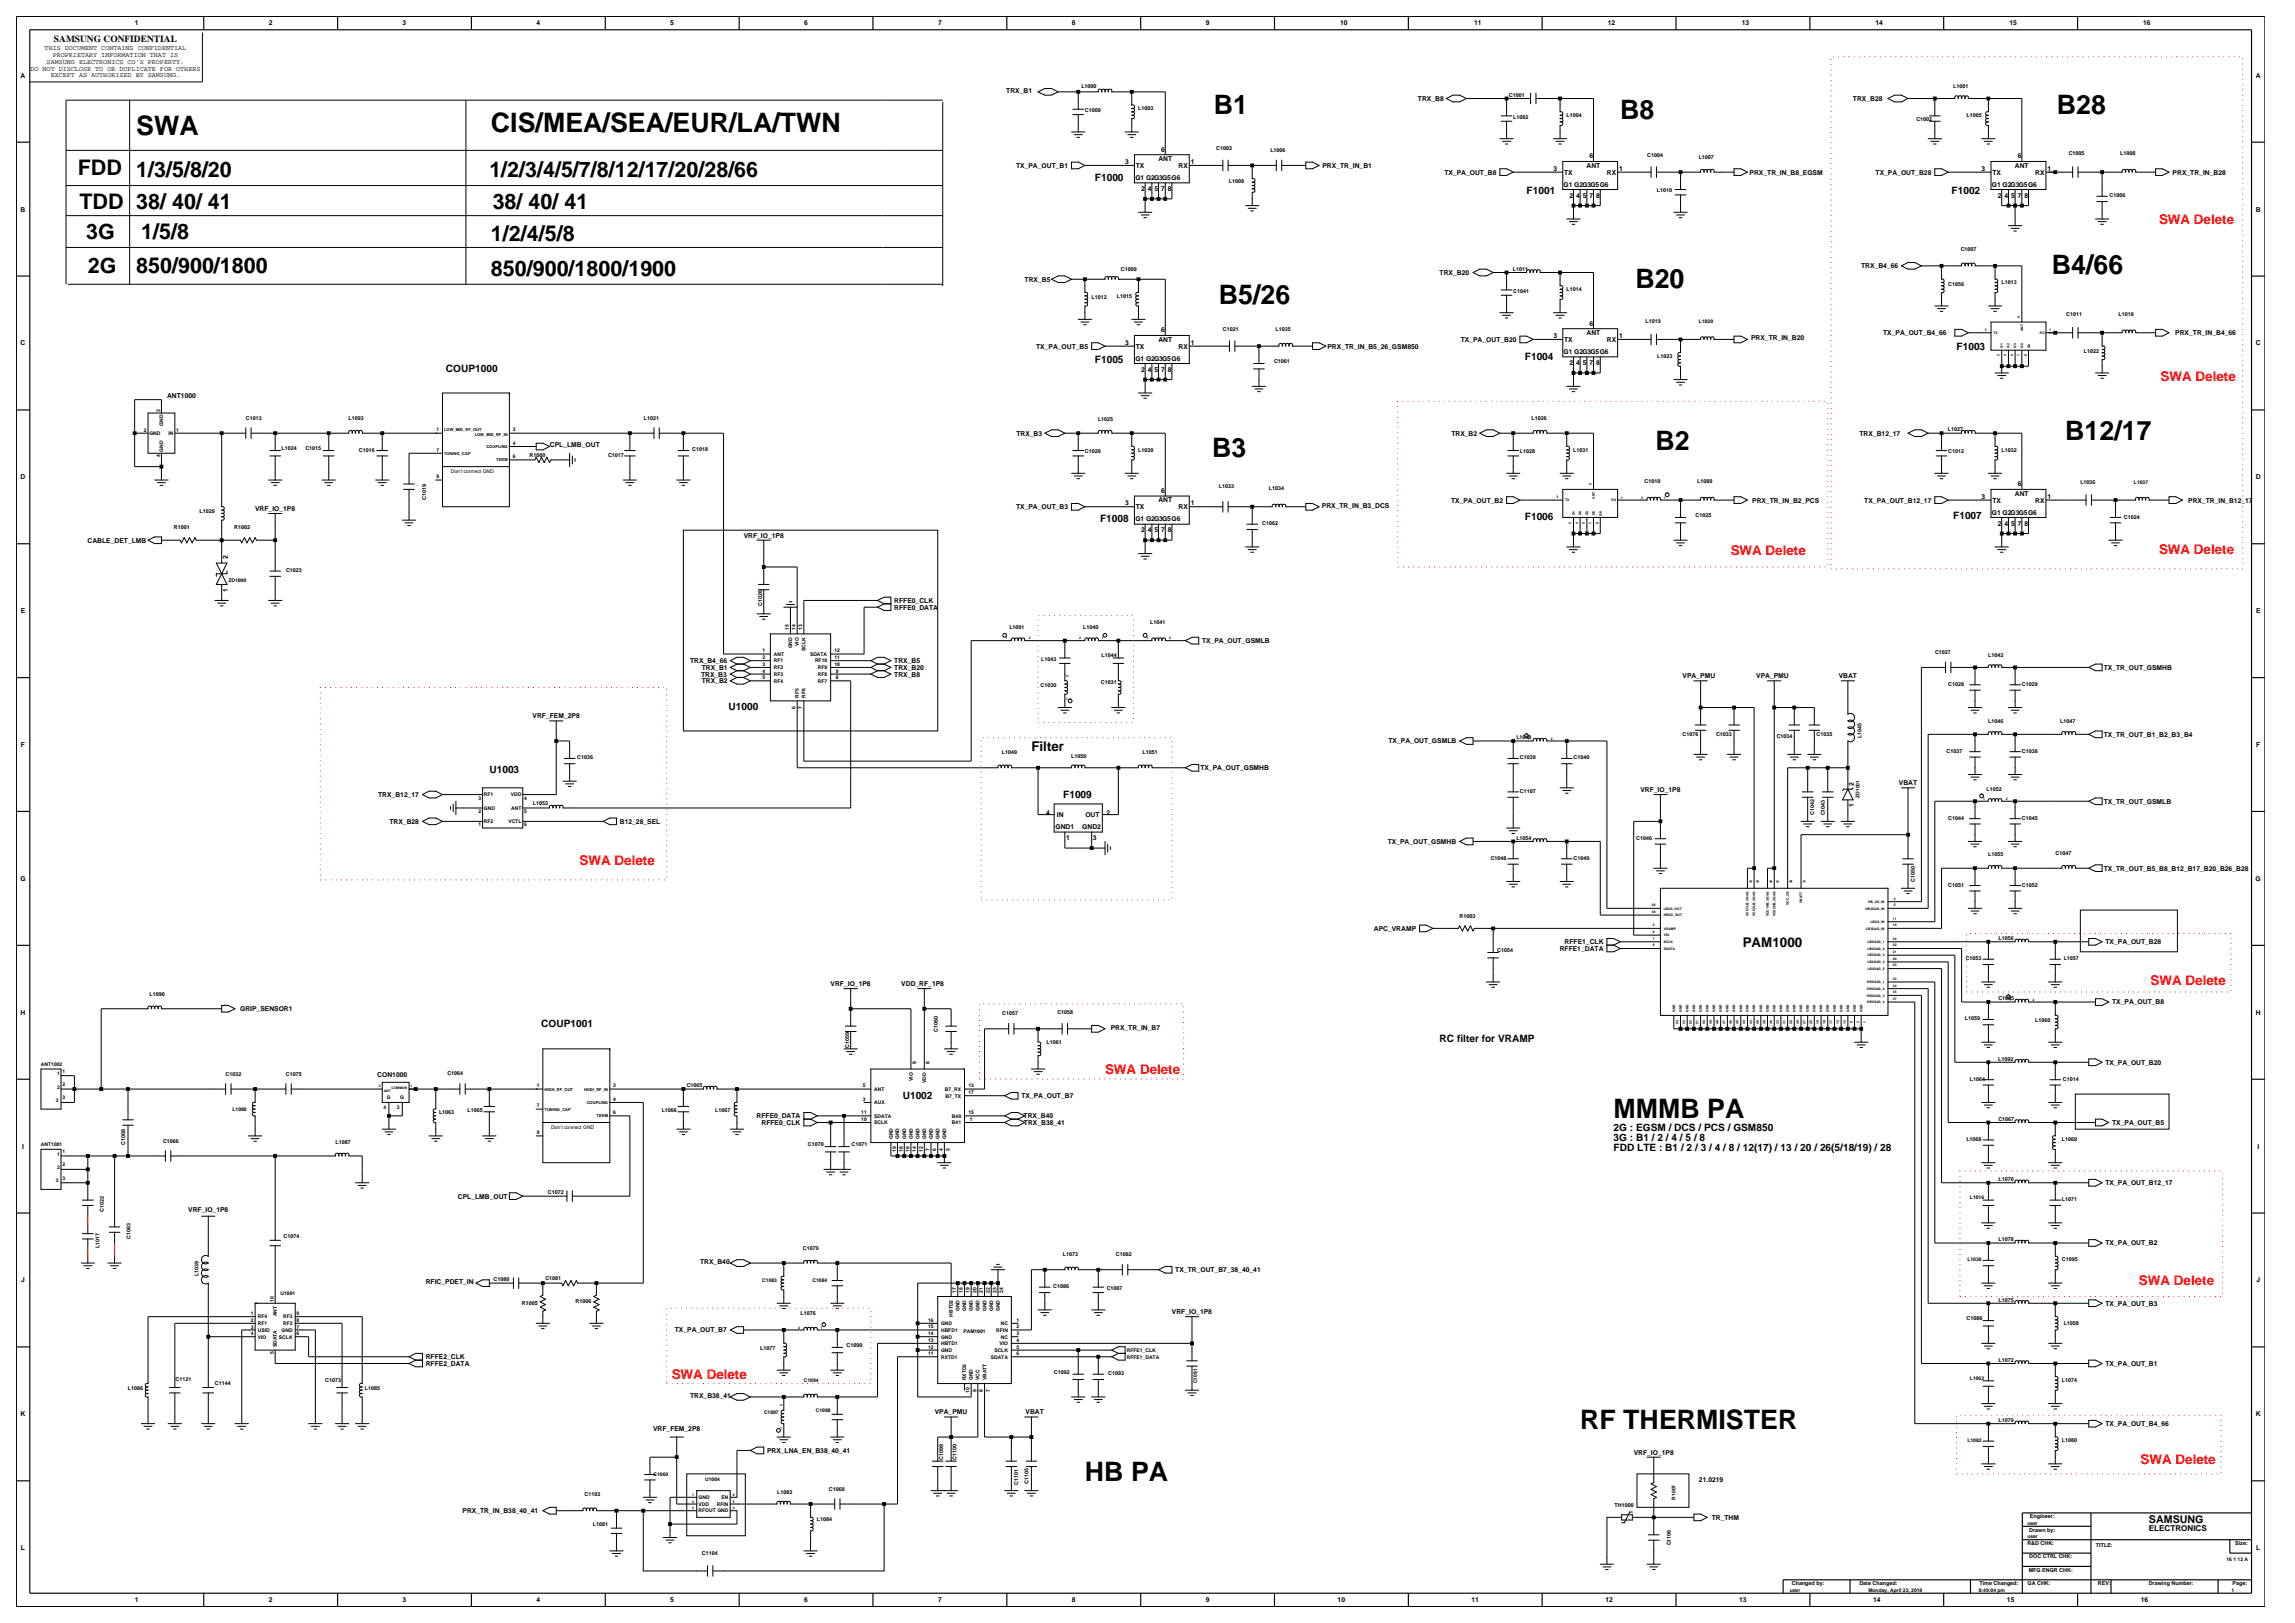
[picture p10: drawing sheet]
<svg xmlns="http://www.w3.org/2000/svg" width="420mm" height="297mm" viewBox="0 0 420 297" stroke-linecap="round" stroke-linejoin="round" font-family="sans-serif">
<defs><g id="words">
<g font-size="4.9">
<text x="222.1" y="20.8">B1</text>
<text x="296.5" y="21.7">B8</text>
<text x="376.4" y="20.8">B28</text>
<text x="24.9" y="24.8">SWA</text>
<text x="89.9" y="24.1">CIS/MEA/SEA/EUR/LA/TWN</text>
<text x="299.3" y="52.6">B20</text>
<text x="375.5" y="50.2">B4/66</text>
<text x="223" y="55.7">B5/26</text>
<text x="221.8" y="83.6">B3</text>
<text x="302.9" y="82.3">B2</text>
<text x="378" y="80.5">B12/17</text>
<text x="295.3" y="204.5">MMMB PA</text>
<text x="289.2" y="261.4">RF THERMISTER</text>
<text x="198.5" y="270.9">HB PA</text>
</g>
<g font-size="3.9">
<text x="14.2" y="32.1">FDD</text>
<text x="24.9" y="32.4">1/3/5/8/20</text>
<text x="89.6" y="32.4">1/2/3/4/5/7/8/12/17/20/28/66</text>
<text x="14.5" y="38.2">TDD</text>
<text x="24.9" y="38.2">38/ 40/ 41</text>
<text x="90.2" y="38.2">38/ 40/ 41</text>
<text x="15.8" y="43.7">3G</text>
<text x="25.9" y="43.7">1/5/8</text>
<text x="89.9" y="44">1/2/4/5/8</text>
<text x="16.1" y="49.9">2G</text>
<text x="24.9" y="49.9">850/900/1800</text>
<text x="89.9" y="50.5">850/900/1800/1900</text>
</g>
<g font-size="2.5" fill="#f00">
<text x="395.1" y="41">SWA Delete</text>
<text x="395.4" y="69.8">SWA Delete</text>
<text x="316.7" y="101.6">SWA Delete</text>
<text x="395.1" y="101.3">SWA Delete</text>
<text x="106.1" y="158.3">SWA Delete</text>
<text x="393.6" y="180.3">SWA Delete</text>
<text x="202.2" y="196.5">SWA Delete</text>
<text x="391.4" y="235.1">SWA Delete</text>
<text x="122.9" y="252.3">SWA Delete</text>
<text x="391.7" y="267.9">SWA Delete</text>
</g>
<g font-size="2.5">
<text x="188.8" y="137.4">Filter</text>
<text x="318.9" y="173.2">PAM1000</text>
</g>
<text font-size="2" x="393.3" y="278.8">SAMSUNG</text>
<g font-size="1.9">
<text x="200.4" y="33.1">F1000</text>
<text x="279.4" y="35.5">F1001</text>
<text x="357.2" y="35.5">F1002</text>
<text x="279.1" y="65.8">F1004</text>
<text x="358.1" y="64">F1003</text>
<text x="81.6" y="68">COUP1000</text>
<text x="200.4" y="66.5">F1005</text>
<text x="201.3" y="95.5">F1008</text>
<text x="279.1" y="95.2">F1006</text>
<text x="357.5" y="94.9">F1007</text>
<text x="133.3" y="129.8">U1000</text>
<text x="89.6" y="141.5">U1003</text>
<text x="194.6" y="146.1">F1009</text>
<text x="99.1" y="188">COUP1001</text>
<text x="263.5" y="190.7">RC filter for VRAMP</text>
<text x="165.2" y="201.2">U1002</text>
<text x="295.3" y="208.8">3G : B1 / 2 / 4 / 5 / 8</text>
<text x="295.3" y="206.9">2G : EGSM / DCS / PCS / GSM850</text>
<text x="295.3" y="210.6">FDD LTE : B1 / 2 / 3 / 4 / 8 / 12(17) / 13 / 20 / 26(5/18/19) / 28</text>
</g>
<text font-size="1.7" x="9.9" y="7.7">SAMSUNG CONFIDENTIAL</text>
<text font-size="1.5" x="393.3" y="280.1">ELECTRONICS</text>
<g font-size="1.2">
<text x="24.7" y="4.7">1</text>
<text x="49.2" y="4.7">2</text>
<text x="73.7" y="4.7">3</text>
<text x="98.2" y="4.7">4</text>
<text x="122.7" y="4.7">5</text>
<text x="147.2" y="4.7">6</text>
<text x="171.7" y="4.7">7</text>
<text x="196.2" y="4.7">8</text>
<text x="220.7" y="4.7">9</text>
<text x="245.3" y="4.7">10</text>
<text x="269.8" y="4.7">11</text>
<text x="294.3" y="4.7">12</text>
<text x="318.7" y="4.7">13</text>
<text x="343.2" y="4.7">14</text>
<text x="367.7" y="4.7">15</text>
<text x="392.2" y="4.7">16</text>
<text x="8.2" y="9.2">THIS DOCUMENT CONTAINS CONFIDENTIAL</text>
<text x="8.5" y="11.7">SAMSUNG ELECTRONICS CO'S PROPERTY.</text>
<text x="9.6" y="10.5">PROPRIETARY INFORMATION THAT IS</text>
<text x="3.8" y="14.2">A</text>
<text x="5.6" y="12.9">DO NOT DISCLOSE TO OR DUPLICATE FOR OTHERS</text>
<text x="9.3" y="14.1">EXCEPT AS AUTHORIZED BY SAMSUNG.</text>
<text x="184.1" y="16.9">TRX_B1</text>
<text x="412.8" y="14.2">A</text>
<text x="259.5" y="18.5">TRX_B8</text>
<text x="339.1" y="18.5">TRX_B28</text>
<text x="212" y="29.4">ANT</text>
<text x="212.5" y="27.7">6</text>
<text x="290.9" y="28.9">6</text>
<text x="369.3" y="28.9">6</text>
<text x="186" y="30.7">TX_PA_OUT_B1</text>
<text x="205.9" y="30">3</text>
<text x="207.8" y="33">G1 G2G3G5G6</text>
<text x="207.9" y="30.7">TX</text>
<text x="208.8" y="34.9">2</text>
<text x="210.1" y="34.9">4</text>
<text x="211.3" y="34.9">5</text>
<text x="212.5" y="34.9">7</text>
<text x="213.7" y="34.9">8</text>
<text x="215.7" y="30.7">RX</text>
<text x="217.9" y="30">1</text>
<text x="242" y="30.7">PRX_TR_IN_B1</text>
<text x="264.3" y="31.9">TX_PA_OUT_B8</text>
<text x="284.3" y="31.3">3</text>
<text x="286.1" y="34.2">G1 G2G3G5G6</text>
<text x="286.2" y="31.9">TX</text>
<text x="290.4" y="30.7">ANT</text>
<text x="294.1" y="31.9">RX</text>
<text x="296.3" y="31.3">1</text>
<text x="320.2" y="31.9">PRX_TR_IN_B8_EGSM</text>
<text x="343.2" y="31.9">TX_PA_OUT_B28</text>
<text x="362.7" y="31.3">3</text>
<text x="364.5" y="34.2">G1 G2G3G5G6</text>
<text x="364.6" y="31.9">TX</text>
<text x="368.7" y="30.7">ANT</text>
<text x="372.5" y="31.9">RX</text>
<text x="374.7" y="31.3">1</text>
<text x="397.6" y="31.9">PRX_TR_IN_B28</text>
<text x="3.8" y="38.7">B</text>
<text x="287.2" y="36.2">2</text>
<text x="288.4" y="36.2">4</text>
<text x="289.7" y="36.2">5</text>
<text x="290.9" y="36.2">7</text>
<text x="292.1" y="36.2">8</text>
<text x="365.6" y="36.2">2</text>
<text x="366.8" y="36.2">4</text>
<text x="368.1" y="36.2">5</text>
<text x="369.3" y="36.2">7</text>
<text x="370.5" y="36.2">8</text>
<text x="412.8" y="38.7">B</text>
<text x="187.5" y="51.5">TRX_B5</text>
<text x="263.5" y="50.3">TRX_B20</text>
<text x="340.6" y="49.1">TRX_B4_66</text>
<text x="290.9" y="59.6">6</text>
<text x="3.8" y="63.2">C</text>
<text x="189.6" y="63.8">TX_PA_OUT_B5</text>
<text x="205.9" y="63.1">3</text>
<text x="207.9" y="63.8">TX</text>
<text x="212" y="62.5">ANT</text>
<text x="212.5" y="60.8">6</text>
<text x="215.7" y="63.8">RX</text>
<text x="217.9" y="63.1">1</text>
<text x="242.9" y="63.8">PRX_TR_IN_B5_26_GSM850</text>
<text x="267.3" y="62.5">TX_PA_OUT_B20</text>
<text x="284.3" y="61.9">3</text>
<text x="286.1" y="64.8">G1 G2G3G5G6</text>
<text x="286.2" y="62.5">TX</text>
<text x="290.4" y="61.3">ANT</text>
<text x="294.1" y="62.5">RX</text>
<text x="296.3" y="61.9">1</text>
<text x="320.5" y="62.2">PRX_TR_IN_B20</text>
<text x="344.6" y="61.3">TX_PA_OUT_B4_66</text>
<text x="398.1" y="61.3">PRX_TR_IN_B4_66</text>
<text x="412.8" y="63.2">C</text>
<text x="207.8" y="66">G1 G2G3G5G6</text>
<text x="208.8" y="68">2</text>
<text x="210.1" y="68">4</text>
<text x="211.3" y="68">5</text>
<text x="212.5" y="68">7</text>
<text x="213.7" y="68">8</text>
<text x="287.2" y="66.8">2</text>
<text x="288.4" y="66.8">4</text>
<text x="289.7" y="66.8">5</text>
<text x="290.9" y="66.8">7</text>
<text x="292.1" y="66.8">8</text>
<text x="30.6" y="72.8">ANT1000</text>
<text x="100.6" y="81.8">CPL_LMB_OUT</text>
<text x="186" y="79.7">TRX_B3</text>
<text x="265.6" y="79.7">TRX_B2</text>
<text x="340.3" y="79.7">TRX_B12_17</text>
<text x="3.8" y="87.7">D</text>
<text x="369.3" y="89">6</text>
<text x="412.8" y="87.7">D</text>
<text x="46.7" y="93.5">VRF_IO_1P8</text>
<text x="186" y="93.2">TX_PA_OUT_B3</text>
<text x="205.9" y="92.5">3</text>
<text x="207.8" y="95.4">G1 G2G3G5G6</text>
<text x="207.9" y="93.2">TX</text>
<text x="212" y="91.9">ANT</text>
<text x="212.5" y="90.2">6</text>
<text x="215.7" y="93.2">RX</text>
<text x="217.9" y="92.5">1</text>
<text x="241.9" y="92.9">PRX_TR_IN_B3_DCS</text>
<text x="265.6" y="92">TX_PA_OUT_B2</text>
<text x="320.7" y="92">PRX_TR_IN_B2_PCS</text>
<text x="341.2" y="92">TX_PA_OUT_B12_17</text>
<text x="362.7" y="91.3">3</text>
<text x="364.5" y="94.2">G1 G2G3G5G6</text>
<text x="364.6" y="92">TX</text>
<text x="368.7" y="90.7">ANT</text>
<text x="372.5" y="92">RX</text>
<text x="374.7" y="91.3">1</text>
<text x="400.5" y="92">PRX_TR_IN_B12_17</text>
<text x="16" y="99.3">CABLE_DET_LMB</text>
<text x="136.1" y="98.4">VRF_IO_1P8</text>
<text x="208.8" y="97.4">2</text>
<text x="210.1" y="97.4">4</text>
<text x="211.3" y="97.4">5</text>
<text x="212.5" y="97.4">7</text>
<text x="213.7" y="97.4">8</text>
<text x="365.6" y="96.2">2</text>
<text x="366.8" y="96.2">4</text>
<text x="368.1" y="96.2">5</text>
<text x="369.3" y="96.2">7</text>
<text x="370.5" y="96.2">8</text>
<text x="41.7" y="102.2" transform="rotate(-90 41.7 102.2)">2</text>
<text x="3.8" y="112.2">E</text>
<text x="41.7" y="108.4" transform="rotate(-90 41.7 108.4)">1</text>
<text x="163.7" y="110.3">RFFE0_CLK</text>
<text x="163.7" y="111.6">RFFE0_DATA</text>
<text x="412.9" y="112.2">E</text>
<text x="220" y="117.7">TX_PA_OUT_GSMLB</text>
<text x="126.3" y="121.3">TRX_B4_66</text>
<text x="128.3" y="123.8">TRX_B3</text>
<text x="128.4" y="125">TRX_B2</text>
<text x="128.4" y="122.6">TRX_B1</text>
<text x="163.7" y="121.3">TRX_B5</text>
<text x="163.7" y="123.8">TRX_B8</text>
<text x="163.7" y="122.6">TRX_B20</text>
<text x="307.9" y="124.1">VPA_PMU</text>
<text x="321.4" y="124.1">VPA_PMU</text>
<text x="336.5" y="124.1">VBAT</text>
<text x="385" y="122.6">TX_TR_OUT_GSMHB</text>
<text x="97.5" y="131.4">VRF_FEM_2P8</text>
<text x="3.8" y="136.7">F</text>
<text x="254.1" y="136">TX_PA_OUT_GSMLB</text>
<text x="385" y="134.8">TX_TR_OUT_B1_B2_B3_B4</text>
<text x="412.9" y="136.7">F</text>
<text x="219.7" y="140.9">TX_PA_OUT_GSMHB</text>
<text x="339.3" y="143.9" transform="rotate(-90 339.3 143.9)">2</text>
<text x="347.5" y="143.7">VBAT</text>
<text x="69.2" y="145.8">TRX_B12_17</text>
<text x="191.5" y="149.1">4</text>
<text x="193.4" y="149.5">IN</text>
<text x="198.6" y="149.5">OUT</text>
<text x="202.5" y="149.1">2</text>
<text x="300.2" y="144.9">VRF_IO_1P8</text>
<text x="339.3" y="147.6" transform="rotate(-90 339.3 147.6)">1</text>
<text x="385" y="147.1">TX_TR_OUT_GSMLB</text>
<text x="71.3" y="150.7">TRX_B28</text>
<text x="113.4" y="150.7">B12_28_SEL</text>
<text x="193.2" y="151.8">GND1</text>
<text x="195.1" y="153.7">1</text>
<text x="198.1" y="151.8">GND2</text>
<text x="200" y="153.7">3</text>
<text x="254" y="154.4">TX_PA_OUT_GSMHB</text>
<text x="3.7" y="161.2">G</text>
<text x="385" y="159.3">TX_TR_OUT_B5_B8_B12_B17_B20_B26_B28</text>
<text x="412.8" y="161.2">G</text>
<text x="251.4" y="170.3">APC_VRAMP</text>
<text x="286.3" y="172.8">RFFE1_CLK</text>
<text x="385.3" y="172.8">TX_PA_OUT_B28</text>
<text x="285.4" y="174">RFFE1_DATA</text>
<text x="3.8" y="185.7">H</text>
<text x="43.9" y="185">GRIP_SENSOR1</text>
<text x="152" y="180.4">VRF_IO_1P8</text>
<text x="164.9" y="180.4">VDD_RF_1P8</text>
<text x="386.5" y="183.8">TX_PA_OUT_B8</text>
<text x="412.8" y="185.7">H</text>
<text x="203.3" y="188.4">PRX_TR_IN_B7</text>
<text x="69.1" y="197.1">CON1000</text>
<text x="385.3" y="194.8">TX_PA_OUT_B20</text>
<text x="186.9" y="200.9">TX_PA_OUT_B7</text>
<text x="138.5" y="204.6">RFFE0_DATA</text>
<text x="139.4" y="205.8">RFFE0_CLK</text>
<text x="187.3" y="204.6">TRX_B40</text>
<text x="187.4" y="205.8">TRX_B38_41</text>
<text x="386.5" y="205.8">TX_PA_OUT_B5</text>
<text x="4" y="210.2">I</text>
<text x="413.1" y="210.2">I</text>
<text x="34.4" y="221.8">VRF_IO_1P8</text>
<text x="83.8" y="219.3">CPL_LMB_OUT</text>
<text x="385.3" y="216.9">TX_PA_OUT_B12_17</text>
<text x="385.3" y="227.9">TX_PA_OUT_B2</text>
<text x="128.1" y="231.3">TRX_B40</text>
<text x="215.1" y="232.8">TX_TR_OUT_B7_38_40_41</text>
<text x="3.9" y="234.7">J</text>
<text x="77.9" y="234.9">RFIC_PDET_IN</text>
<text x="385.3" y="238.9">TX_PA_OUT_B3</text>
<text x="412.9" y="234.7">J</text>
<text x="123.5" y="243.8">TX_PA_OUT_B7</text>
<text x="214.5" y="240.4">VRF_IO_1P8</text>
<text x="77.9" y="249.9">RFFE2_DATA</text>
<text x="77.9" y="248.7">RFFE2_CLK</text>
<text x="385.3" y="249.9">TX_PA_OUT_B1</text>
<text x="126.3" y="255.7">TRX_B38_41</text>
<text x="3.8" y="259.2">K</text>
<text x="119.5" y="261.9">VRF_FEM_2P8</text>
<text x="171.1" y="258.8">VPA_PMU</text>
<text x="187.7" y="258.8">VBAT</text>
<text x="385.3" y="261">TX_PA_OUT_B4_66</text>
<text x="412.8" y="259.2">K</text>
<text x="140.4" y="265.9">PRX_LNA_EN_B38_40_41</text>
<text x="299" y="266.2">VRF_IO_1P8</text>
<text x="310.9" y="271.2">21.0219</text>
<text x="84.6" y="276.9">PRX_TR_IN_B38_40_41</text>
<text x="313.3" y="278.1">TR_THM</text>
<text x="3.8" y="283.7">L</text>
<text x="412.9" y="283.7">L</text>
<text x="24.7" y="293.2">1</text>
<text x="49.2" y="293.2">2</text>
<text x="73.7" y="293.2">3</text>
<text x="98.2" y="293.2">4</text>
<text x="122.7" y="293.2">5</text>
<text x="147.2" y="293.2">6</text>
<text x="171.7" y="293.2">7</text>
<text x="196.2" y="293.2">8</text>
<text x="220.7" y="293.2">9</text>
<text x="244.8" y="293.2">10</text>
<text x="269.3" y="293.2">11</text>
<text x="293.8" y="293.2">12</text>
<text x="318.3" y="293.2">13</text>
<text x="342.8" y="293.2">14</text>
<text x="367.3" y="293.2">15</text>
<text x="391.8" y="293.2">16</text>
</g>
<g font-size="1">
<text x="197.9" y="16.2">L1000</text>
<text x="276.2" y="17.7">C1001</text>
<text x="357.5" y="16.2">L1001</text>
<text x="198.5" y="20.5">C1000</text>
<text x="208.3" y="20.2">L1003</text>
<text x="276.9" y="21.7">L1002</text>
<text x="286.7" y="21.4">L1004</text>
<text x="350.7" y="22.1">C1002</text>
<text x="359.9" y="21.4">L1005</text>
<text x="222.6" y="27.5">C1003</text>
<text x="232.5" y="27.8">L1006</text>
<text x="301.4" y="28.7">C1004</text>
<text x="310.9" y="29.1">L1007</text>
<text x="378.6" y="28.4">C1005</text>
<text x="388" y="28.4">L1008</text>
<text x="224.9" y="33.4">L1009</text>
<text x="303.2" y="35.2">L1010</text>
<text x="386.1" y="36.1">C1006</text>
<text x="358.8" y="45.9">C1007</text>
<text x="205.1" y="49.6">C1009</text>
<text x="276.9" y="49.6">L1011</text>
<text x="276.9" y="53.5">C1041</text>
<text x="286.7" y="53.2">L1014</text>
<text x="356.5" y="52.3">C1056</text>
<text x="366.3" y="52">L1013</text>
<text x="199.8" y="54.8">L1012</text>
<text x="204.4" y="54.5">L1015</text>
<text x="301.1" y="59.1">L1019</text>
<text x="378.1" y="57.8">C1011</text>
<text x="387.7" y="57.8">L1018</text>
<text x="223.8" y="60.6">C1021</text>
<text x="233.4" y="60.6">L1035</text>
<text x="303.3" y="65.5">L1023</text>
<text x="381.3" y="64.7">L1022</text>
<text x="233.2" y="66.5">C1061</text>
<text x="45" y="76.8">C1013</text>
<text x="63.8" y="76.8">L1093</text>
<text x="117.8" y="76.8">L1021</text>
<text x="200.9" y="77.1">L1025</text>
<text x="280.3" y="76.8">L1026</text>
<text x="51.5" y="82.4">L1024</text>
<text x="55.9" y="82.3">C1015</text>
<text x="65.7" y="82.6">C1016</text>
<text x="96.9" y="83.6">R1000</text>
<text x="111.3" y="83.6">C1017</text>
<text x="126.7" y="82.5">C1018</text>
<text x="198.5" y="82.9">C1020</text>
<text x="208.3" y="82.6">L1030</text>
<text x="278.1" y="82.9">L1028</text>
<text x="287.9" y="82.6">L1031</text>
<text x="356.5" y="79">L1027</text>
<text x="356.5" y="82.9">C1012</text>
<text x="366.3" y="82.6">L1032</text>
<text x="223" y="89.4">L1033</text>
<text x="232.2" y="89.7">L1034</text>
<text x="301" y="88.4">C1010</text>
<text x="310.6" y="88.4">L1089</text>
<text x="380.7" y="88.6">L1036</text>
<text x="36.5" y="94">L1029</text>
<text x="78" y="91.5" transform="rotate(-90 78 91.5)">C1019</text>
<text x="310.3" y="94.7">C1025</text>
<text x="388.7" y="94.9">C1024</text>
<text x="31.8" y="96.7">R1001</text>
<text x="42.9" y="96.7">R1002</text>
<text x="231" y="96.1">C1062</text>
<text x="52.4" y="104.7">C1023</text>
<text x="139.5" y="110.9" transform="rotate(-90 139.5 110.9)">C1026</text>
<text x="184.7" y="115.2">L1091</text>
<text x="198.2" y="115.1">L1040</text>
<text x="210.5" y="114.2">L1041</text>
<text x="354.1" y="119.7">C1027</text>
<text x="190.4" y="125.8">C1030</text>
<text x="190.5" y="120.9">L1043</text>
<text x="201.5" y="125.2">C1031</text>
<text x="201.6" y="120.3">L1044</text>
<text x="356.5" y="125.5">C1028</text>
<text x="363.8" y="120.3">L1042</text>
<text x="370" y="125.5">C1029</text>
<text x="277.5" y="135.3">L1048</text>
<text x="307.9" y="134.7">C1076</text>
<text x="314" y="134.7">C1033</text>
<text x="325.2" y="135">C1034</text>
<text x="332.4" y="134.7">C1035</text>
<text x="340.7" y="135" transform="rotate(-90 340.7 135)">L1045</text>
<text x="356.2" y="137.7">C1037</text>
<text x="363.8" y="132.2">L1046</text>
<text x="370" y="137.7">C1038</text>
<text x="377" y="132.2">L1047</text>
<text x="105.6" y="139">C1036</text>
<text x="183.4" y="138">L1049</text>
<text x="196.1" y="138.7">L1050</text>
<text x="209.1" y="138">L1051</text>
<text x="278.1" y="139">C1039</text>
<text x="288" y="139">C1040</text>
<text x="97.5" y="147.2">L1053</text>
<text x="278.1" y="145.1">C1107</text>
<text x="332" y="149.1" transform="rotate(-90 332 149.1)">C1042</text>
<text x="334" y="149.2" transform="rotate(-90 334 149.2)">C1043</text>
<text x="356.5" y="150">C1044</text>
<text x="363.5" y="144.8">L1052</text>
<text x="370" y="150">C1045</text>
<text x="277.5" y="153.7">L1054</text>
<text x="299.4" y="153.7">C1046</text>
<text x="272.8" y="157.3">C1048</text>
<text x="288" y="157.3">C1049</text>
<text x="350.4" y="161.3" transform="rotate(-90 350.4 161.3)">C1050</text>
<text x="363.8" y="156.7">L1055</text>
<text x="376.2" y="156.4">C1047</text>
<text x="267.1" y="167.9">R1003</text>
<text x="356.5" y="162.2">C1051</text>
<text x="370" y="162.2">C1052</text>
<text x="365.7" y="172">L1056</text>
<text x="274" y="174.2">C1054</text>
<text x="359.7" y="175.7">C1053</text>
<text x="377.7" y="175.7">L1057</text>
<text x="27.3" y="182.2">L1090</text>
<text x="183.4" y="185.8">C1057</text>
<text x="193.5" y="185.6">C1058</text>
<text x="365.7" y="183.1">C1055</text>
<text x="155.4" y="191.8" transform="rotate(-90 155.4 191.8)">C1059</text>
<text x="171.6" y="188.8" transform="rotate(-90 171.6 188.8)">C1060</text>
<text x="191.5" y="191.1">L1061</text>
<text x="359.6" y="186.7">L1059</text>
<text x="372.5" y="187">L1060</text>
<text x="41.3" y="196.8">C1032</text>
<text x="52.3" y="196.8">C1075</text>
<text x="81.9" y="196.7">C1064</text>
<text x="360.5" y="197.7">L1064</text>
<text x="365.7" y="194.1">L1092</text>
<text x="377.5" y="197.7">C1014</text>
<text x="80.3" y="203.9">L1063</text>
<text x="85.6" y="203.6">L1065</text>
<text x="121.1" y="203.6">L1066</text>
<text x="125.7" y="199">C1065</text>
<text x="130.9" y="203.6">L1067</text>
<text x="22.9" y="209.5" transform="rotate(-90 22.9 209.5)">C1008</text>
<text x="29.8" y="209.1">C1066</text>
<text x="61.4" y="209.3">L1087</text>
<text x="147.9" y="209.7">C1070</text>
<text x="155.8" y="209.7">C1071</text>
<text x="359.9" y="208.8">L1068</text>
<text x="365.7" y="205.1">C1067</text>
<text x="377.3" y="208.8">L1069</text>
<text x="19" y="221.8" transform="rotate(-90 19 221.8)">C1022</text>
<text x="100.3" y="218.6">C1072</text>
<text x="365.7" y="216.1">L1070</text>
<text x="377.3" y="219.8">L1071</text>
<text x="23.9" y="226.7" transform="rotate(-90 23.9 226.7)">C1063</text>
<text x="51.9" y="226.5">C1074</text>
<text x="365.7" y="227.1">L1078</text>
<text x="18.2" y="228.4" transform="rotate(-90 18.2 228.4)">L1017</text>
<text x="36.3" y="233.6" transform="rotate(-90 36.3 233.6)">L1039</text>
<text x="147" y="228.7">C1079</text>
<text x="194.5" y="229.9">L1073</text>
<text x="204.2" y="229.9">C1082</text>
<text x="377.3" y="230.8">C1095</text>
<text x="90.3" y="234.5">C1080</text>
<text x="95.5" y="238.8">R1005</text>
<text x="99.8" y="234.2">C1081</text>
<text x="105.3" y="238.5">R1006</text>
<text x="192.7" y="235.7">C1086</text>
<text x="202.5" y="236">C1087</text>
<text x="365.7" y="238.2">L1075</text>
<text x="146.5" y="240.6">L1076</text>
<text x="359.9" y="241.5">C1088</text>
<text x="377.7" y="242.4">L1058</text>
<text x="139.1" y="247.1">L1077</text>
<text x="154.9" y="246.4">C1090</text>
<text x="192.9" y="251.3">C1092</text>
<text x="202.8" y="251.6">C1093</text>
<text x="365.7" y="249.2">L1072</text>
<text x="23.4" y="254.4">L1086</text>
<text x="32.1" y="252.7">C1121</text>
<text x="39.3" y="253.5">C1144</text>
<text x="59.5" y="252.9">C1073</text>
<text x="66.7" y="254.3">L1085</text>
<text x="377.3" y="252.9">L1074</text>
<text x="365.7" y="260.2">L1079</text>
<text x="377.3" y="263.9">L1080</text>
<text x="172.6" y="267.1" transform="rotate(-90 172.6 267.1)">C1099</text>
<text x="175.1" y="267.1" transform="rotate(-90 175.1 267.1)">C1100</text>
<text x="107" y="273.7">C1103</text>
<text x="142.2" y="273.4">L1083</text>
<text x="151.7" y="272.9">C1068</text>
<text x="186.3" y="271.7" transform="rotate(-90 186.3 271.7)">C1101</text>
<text x="188.2" y="271.5" transform="rotate(-90 188.2 271.5)">C1105</text>
<text x="295.5" y="275.7">TH1000</text>
<text x="108.5" y="279.2">L1081</text>
<text x="149.5" y="278.3">L1084</text>
<text x="371.4" y="280.2">Drawn by:</text>
<text x="371.5" y="277.8">Engineer:</text>
<text x="128.4" y="284.5">C1104</text>
<text x="305.8" y="282.8" transform="rotate(-90 305.8 282.8)">C1106</text>
<text x="371" y="282.7">R&amp;D CHK:</text>
<text x="371.3" y="287.6">MFG ENGR CHK:</text>
<text x="371.4" y="285.2">DOC CTRL CHK:</text>
<text x="383.6" y="283">TITLE:</text>
<text x="409.1" y="282.7">Size:</text>
<text x="327.9" y="290.1">Changed by:</text>
<text x="340.3" y="290.1">Date Changed:</text>
<text x="362.2" y="290.1">Time Changed:</text>
<text x="371.1" y="290.1">QA CHK:</text>
<text x="383.9" y="290.1">REV:</text>
<text x="393.2" y="290.1">Drawing Number:</text>
<text x="408.6" y="290.1">Page:</text>
</g>
<g font-size=".9">
<text x="310.9" y="59.1">L1020</text>
<text x="29.3" y="75.3" transform="rotate(-90 29.3 75.3)">3</text>
<text x="29.9" y="77.9" transform="rotate(-90 29.9 77.9)">GND</text>
<text x="26.3" y="79">2</text>
<text x="27.3" y="79.6">GND</text>
<text x="29.3" y="83.7" transform="rotate(-90 29.3 83.7)">4</text>
<text x="29.9" y="82.7" transform="rotate(-90 29.9 82.7)">GND</text>
<text x="30.8" y="79.6">IN</text>
<text x="32.2" y="79">1</text>
<text x="79.9" y="79">1</text>
<text x="79.9" y="82.6">7</text>
<text x="93.8" y="81.4">4</text>
<text x="93.8" y="79">3</text>
<text x="93.8" y="83.9">6</text>
<text x="79.9" y="87.5">9</text>
<text x="82.5" y="86.6">Don't connect GND</text>
<text x="390.5" y="88.5">L1037</text>
<text x="41.8" y="106.5">ZD1000</text>
<text x="139.5" y="119.4">1</text>
<text x="144.4" y="115.3" transform="rotate(-90 144.4 115.3)">15</text>
<text x="145" y="118.6" transform="rotate(-90 145 118.6)">GND</text>
<text x="145.6" y="115.3" transform="rotate(-90 145.6 115.3)">14</text>
<text x="146.2" y="118.2" transform="rotate(-90 146.2 118.2)">VIO</text>
<text x="146.8" y="115.3" transform="rotate(-90 146.8 115.3)">13</text>
<text x="147.4" y="119.1" transform="rotate(-90 147.4 119.1)">SCLK</text>
<text x="152.7" y="119.4">12</text>
<text x="139.5" y="120.6">2</text>
<text x="139.5" y="121.8">3</text>
<text x="139.5" y="123.1">4</text>
<text x="139.5" y="124.3">5</text>
<text x="141.6" y="121.2">RF1</text>
<text x="141.6" y="122.5">RF2</text>
<text x="141.6" y="123.7">RF3</text>
<text x="141.6" y="124.9">RF4</text>
<text x="141.6" y="120">ANT</text>
<text x="148.2" y="120">SDATA</text>
<text x="149.2" y="121.2">RF10</text>
<text x="149.7" y="124.9">RF7</text>
<text x="149.7" y="123.7">RF8</text>
<text x="149.7" y="122.5">RF9</text>
<text x="152.7" y="121.8">10</text>
<text x="152.7" y="120.6">11</text>
<text x="153" y="124.3">8</text>
<text x="153" y="123.1">9</text>
<text x="145.6" y="129.7" transform="rotate(-90 145.6 129.7)">6</text>
<text x="146.2" y="127.6" transform="rotate(-90 146.2 127.6)">RF5</text>
<text x="146.8" y="129.7" transform="rotate(-90 146.8 129.7)">7</text>
<text x="147.4" y="127.6" transform="rotate(-90 147.4 127.6)">RF6</text>
<text x="87.6" y="148.8">2</text>
<text x="87.6" y="146.3">3</text>
<text x="88.6" y="148.2">GND</text>
<text x="88.6" y="145.7">RF1</text>
<text x="93.5" y="145.7">VDD</text>
<text x="93.5" y="148.2">ANT</text>
<text x="95.9" y="146.3">4</text>
<text x="95.9" y="148.8">5</text>
<text x="340.3" y="146" transform="rotate(-90 340.3 146)">ZD1001</text>
<text x="87.6" y="151.2">1</text>
<text x="88.6" y="150.6">RF2</text>
<text x="93" y="150.6">VCTL</text>
<text x="95.9" y="151.2">6</text>
<text x="7.5" y="195">ANT1002</text>
<text x="10.4" y="196.8">1</text>
<text x="11.4" y="196.3">1</text>
<text x="167" y="197.8" transform="rotate(-90 167 197.8)">VIO</text>
<text x="167.7" y="194.6" transform="rotate(-90 167.7 194.6)">9</text>
<text x="170.1" y="194.6" transform="rotate(-90 170.1 194.6)">8</text>
<text x="10.2" y="201.7">3</text>
<text x="10.4" y="199.2">2</text>
<text x="11.4" y="198.7">2</text>
<text x="11.4" y="201.2">3</text>
<text x="42.6" y="203.3">L1088</text>
<text x="70.2" y="203">4</text>
<text x="70.8" y="201.1">G</text>
<text x="72.6" y="203">3</text>
<text x="73.2" y="201.1">G</text>
<text x="98.2" y="202.7">7</text>
<text x="98.2" y="199">1</text>
<text x="112.2" y="201.4">4</text>
<text x="112.2" y="199">3</text>
<text x="112.2" y="203.9">6</text>
<text x="157.6" y="203.9">11</text>
<text x="157.9" y="201.4">3</text>
<text x="157.9" y="199">5</text>
<text x="160" y="202.1">AUX</text>
<text x="160" y="199.6">ANT</text>
<text x="169.5" y="198.2" transform="rotate(-90 169.5 198.2)">VDD</text>
<text x="172.9" y="199.6">B7_RX</text>
<text x="173" y="200.8">B7_TX</text>
<text x="177.2" y="199">13</text>
<text x="177.2" y="203.9">15</text>
<text x="177.2" y="200.2">17</text>
<text x="7.5" y="209.7">ANT1001</text>
<text x="98.2" y="207.5">9</text>
<text x="100.9" y="206.6">Don't connect GND</text>
<text x="157.6" y="205.1">10</text>
<text x="160" y="205.7">SCLK</text>
<text x="160" y="204.5">SDATA</text>
<text x="163.4" y="208.5" transform="rotate(-90 163.4 208.5)">GND</text>
<text x="164.6" y="208.5" transform="rotate(-90 164.6 208.5)">GND</text>
<text x="165.8" y="208.5" transform="rotate(-90 165.8 208.5)">GND</text>
<text x="167" y="208.5" transform="rotate(-90 167 208.5)">GND</text>
<text x="168.3" y="208.5" transform="rotate(-90 168.3 208.5)">GND</text>
<text x="169.5" y="208.5" transform="rotate(-90 169.5 208.5)">GND</text>
<text x="170.7" y="208.5" transform="rotate(-90 170.7 208.5)">GND</text>
<text x="171.9" y="208.5" transform="rotate(-90 171.9 208.5)">GND</text>
<text x="173.2" y="208.5" transform="rotate(-90 173.2 208.5)">GND</text>
<text x="174.2" y="204.5">B40</text>
<text x="174.2" y="205.7">B41</text>
<text x="177.5" y="205.1">1</text>
<text x="10.4" y="211.4">1</text>
<text x="10.4" y="213.9">2</text>
<text x="11.4" y="211">1</text>
<text x="11.4" y="213.4">2</text>
<text x="11.4" y="215.9">3</text>
<text x="164" y="210.8" transform="rotate(-90 164 210.8)">19</text>
<text x="165.2" y="210.8" transform="rotate(-90 165.2 210.8)">18</text>
<text x="166.4" y="210.8" transform="rotate(-90 166.4 210.8)">16</text>
<text x="167.7" y="210.8" transform="rotate(-90 167.7 210.8)">14</text>
<text x="168.9" y="210.8" transform="rotate(-90 168.9 210.8)">12</text>
<text x="170.1" y="210.6" transform="rotate(-90 170.1 210.6)">7</text>
<text x="171.3" y="210.6" transform="rotate(-90 171.3 210.6)">6</text>
<text x="172.6" y="210.6" transform="rotate(-90 172.6 210.6)">4</text>
<text x="173.8" y="210.6" transform="rotate(-90 173.8 210.6)">2</text>
<text x="10.2" y="216.3">3</text>
<text x="360.5" y="219.5">L1016</text>
<text x="360.1" y="230.8">L1038</text>
<text x="50.1" y="238.2" transform="rotate(-90 50.1 238.2)">10</text>
<text x="51.3" y="237">U1001</text>
<text x="139.5" y="234.5">C1083</text>
<text x="148.7" y="234.5">C1084</text>
<text x="175" y="236.5" transform="rotate(-90 175 236.5)">17</text>
<text x="175.6" y="239.9" transform="rotate(-90 175.6 239.9)">GND</text>
<text x="176.2" y="236.5" transform="rotate(-90 176.2 236.5)">18</text>
<text x="176.8" y="239.9" transform="rotate(-90 176.8 239.9)">GND</text>
<text x="177.4" y="236.5" transform="rotate(-90 177.4 236.5)">19</text>
<text x="178.1" y="239.9" transform="rotate(-90 178.1 239.9)">GND</text>
<text x="178.7" y="236.5" transform="rotate(-90 178.7 236.5)">20</text>
<text x="179.3" y="239.9" transform="rotate(-90 179.3 239.9)">GND</text>
<text x="179.9" y="236.5" transform="rotate(-90 179.9 236.5)">21</text>
<text x="180.5" y="239.9" transform="rotate(-90 180.5 239.9)">GND</text>
<text x="181.1" y="236.5" transform="rotate(-90 181.1 236.5)">22</text>
<text x="181.7" y="239.9" transform="rotate(-90 181.7 239.9)">GND</text>
<text x="182.3" y="236.5" transform="rotate(-90 182.3 236.5)">23</text>
<text x="183" y="239.9" transform="rotate(-90 183 239.9)">GND</text>
<text x="183.6" y="236.5" transform="rotate(-90 183.6 236.5)">24</text>
<text x="45.9" y="241.9">2</text>
<text x="45.9" y="243.1">3</text>
<text x="45.9" y="244.4">4</text>
<text x="45.9" y="240.7">1</text>
<text x="47.2" y="242.5">RF1</text>
<text x="47.2" y="243.7">USID</text>
<text x="47.2" y="244.9">VIO</text>
<text x="47.2" y="241.3">RF4</text>
<text x="50.7" y="240.8" transform="rotate(-90 50.7 240.8)">ANT</text>
<text x="51.1" y="244.9">SCLK</text>
<text x="51.5" y="243.7">GND</text>
<text x="51.8" y="242.5">RF2</text>
<text x="51.8" y="241.3">RF3</text>
<text x="54.3" y="244.4">6</text>
<text x="54.3" y="243.1">7</text>
<text x="54.3" y="241.9">8</text>
<text x="54.3" y="240.7">9</text>
<text x="169.9" y="243.1">15</text>
<text x="169.9" y="241.9">16</text>
<text x="169.9" y="245.5">13</text>
<text x="169.9" y="244.3">14</text>
<text x="172.2" y="243.7">HBFD1</text>
<text x="172.2" y="242.5">GND</text>
<text x="172.2" y="244.9">GND</text>
<text x="174.4" y="240.9" transform="rotate(-90 174.4 240.9)">HBTD2</text>
<text x="176.3" y="244">PAM1001</text>
<text x="182.3" y="243.7">RFIN</text>
<text x="183.1" y="244.9">NC</text>
<text x="183.1" y="242.5">NC</text>
<text x="186" y="244.3">3</text>
<text x="186" y="245.5">4</text>
<text x="186" y="243.1">2</text>
<text x="186" y="241.9">1</text>
<text x="50.1" y="247.8" transform="rotate(-90 50.1 247.8)">5</text>
<text x="50.7" y="246.6" transform="rotate(-90 50.7 246.6)">SDATA</text>
<text x="169.9" y="248">11</text>
<text x="169.9" y="246.8">12</text>
<text x="172.2" y="248.6">RXTD1</text>
<text x="172.2" y="247.4">GND</text>
<text x="172.2" y="246.1">HBTD1</text>
<text x="181.3" y="248.6">SDATA</text>
<text x="182" y="247.4">SCLK</text>
<text x="182.9" y="246.1">VIO</text>
<text x="186" y="246.8">5</text>
<text x="186" y="248">6</text>
<text x="206.2" y="247.4">RFFE1_CLK</text>
<text x="206.2" y="248.6">RFFE1_DATA</text>
<text x="147.1" y="252.9">C1094</text>
<text x="176.8" y="252.6" transform="rotate(-90 176.8 252.6)">RXTD2</text>
<text x="177.4" y="254.9" transform="rotate(-90 177.4 254.9)">10</text>
<text x="178.1" y="252.6" transform="rotate(-90 178.1 252.6)">GND</text>
<text x="178.7" y="254.6" transform="rotate(-90 178.7 254.6)">9</text>
<text x="179.3" y="252.6" transform="rotate(-90 179.3 252.6)">VCC</text>
<text x="179.9" y="254.6" transform="rotate(-90 179.9 254.6)">8</text>
<text x="180.5" y="252.6" transform="rotate(-90 180.5 252.6)">VBATT</text>
<text x="181.1" y="254.6" transform="rotate(-90 181.1 254.6)">7</text>
<text x="219.1" y="253.1" transform="rotate(-90 219.1 253.1)">C1091</text>
<text x="360.5" y="252.6">L1062</text>
<text x="139.8" y="258.7">C1097</text>
<text x="149.3" y="258.4">C1098</text>
<text x="360.1" y="263.9">L1082</text>
<text x="119.6" y="270">C1069</text>
<text x="127.8" y="274.3">GND</text>
<text x="127.8" y="275.5">VDD</text>
<text x="129" y="270.9">U1004</text>
<text x="131.2" y="275.5">RFIN</text>
<text x="132.1" y="274.3">EN</text>
<text x="306.6" y="274.4" transform="rotate(-90 306.6 274.4)">R1007</text>
<text x="127.8" y="276.8">RFOUT GND</text>
<text x="371" y="281.4">user</text>
<text x="371" y="279">user</text>
<text x="407.5" y="285.7">16 1 12 A</text>
<text x="327.5" y="291.2">user</text>
<text x="341.9" y="291.2">Monday, April 23, 2018</text>
<text x="362.1" y="291.2">8:49:04 pm</text>
<text x="408.4" y="291.2">1</text>
</g>
<g font-size=".7">
<text x="81.3" y="78.9">LOW_MID_RF_OUT</text>
<text x="81.3" y="83.2">TUNING_CAP</text>
<text x="86.9" y="79.8">LOW_MID_RF_IN</text>
<text x="89" y="82">COUPLING</text>
<text x="90.8" y="84.4">TERM</text>
<text x="99.7" y="199.6">HIGH_RF_OUT</text>
<text x="99.7" y="203.2">TUNING_CAP</text>
<text x="106.9" y="199.6">HIGH_RF_IN</text>
<text x="107.4" y="202">COUPLING</text>
<text x="109.2" y="204.5">TERM</text>
</g>
<g font-size=".6">
<text x="369.6" y="58.1" transform="rotate(-90 369.6 58.1)">6</text>
<text x="363.2" y="60.5">3</text>
<text x="364.8" y="61.1">TX</text>
<text x="365.9" y="65.2" transform="rotate(-90 365.9 65.2)">2</text>
<text x="366.5" y="63.6" transform="rotate(-90 366.5 63.6)">G1</text>
<text x="367.2" y="65.2" transform="rotate(-90 367.2 65.2)">4</text>
<text x="367.8" y="63.6" transform="rotate(-90 367.8 63.6)">G2</text>
<text x="368.4" y="65.2" transform="rotate(-90 368.4 65.2)">5</text>
<text x="369" y="63.6" transform="rotate(-90 369 63.6)">G3</text>
<text x="369.6" y="65.2" transform="rotate(-90 369.6 65.2)">7</text>
<text x="370.2" y="63.6" transform="rotate(-90 370.2 63.6)">G5</text>
<text x="370.2" y="60.6" transform="rotate(-90 370.2 60.6)">ANT</text>
<text x="370.9" y="65.2" transform="rotate(-90 370.9 65.2)">8</text>
<text x="371.5" y="63.8" transform="rotate(-90 371.5 63.8)">G6</text>
<text x="373.3" y="61.1">RX</text>
<text x="375" y="60.6">1</text>
<text x="291.2" y="88.8" transform="rotate(-90 291.2 88.8)">6</text>
<text x="284.9" y="91.1">3</text>
<text x="286.4" y="91.7">TX</text>
<text x="287.6" y="95.8" transform="rotate(-90 287.6 95.8)">2</text>
<text x="288.2" y="94.3" transform="rotate(-90 288.2 94.3)">G1</text>
<text x="288.8" y="95.8" transform="rotate(-90 288.8 95.8)">4</text>
<text x="289.4" y="94.3" transform="rotate(-90 289.4 94.3)">G2</text>
<text x="290" y="95.8" transform="rotate(-90 290 95.8)">5</text>
<text x="290.6" y="94.3" transform="rotate(-90 290.6 94.3)">G3</text>
<text x="291.2" y="95.8" transform="rotate(-90 291.2 95.8)">7</text>
<text x="291.8" y="94.3" transform="rotate(-90 291.8 94.3)">G5</text>
<text x="291.8" y="91.2" transform="rotate(-90 291.8 91.2)">ANT</text>
<text x="292.5" y="95.8" transform="rotate(-90 292.5 95.8)">8</text>
<text x="293.2" y="94.4" transform="rotate(-90 293.2 94.4)">G6</text>
<text x="294.9" y="91.7">RX</text>
<text x="296.7" y="91.3">1</text>
<text x="300.3" y="91.3">2</text>
<text x="304.5" y="91.3">1</text>
<text x="184.1" y="117">1</text>
<text x="188.3" y="117">2</text>
<text x="197.5" y="117">2</text>
<text x="201.6" y="117">1</text>
<text x="209.8" y="117">1</text>
<text x="214" y="117">2</text>
<text x="195.6" y="123.8" transform="rotate(-90 195.6 123.8)">2</text>
<text x="195.6" y="128" transform="rotate(-90 195.6 128)">1</text>
<text x="279.6" y="135.4">1</text>
<text x="283.8" y="135.4">2</text>
<text x="362.9" y="146.4">1</text>
<text x="367.1" y="146.4">2</text>
<text x="320.6" y="161.7" transform="rotate(-90 320.6 161.7)">15</text>
<text x="321.8" y="161.7" transform="rotate(-90 321.8 161.7)">16</text>
<text x="324.3" y="161.7" transform="rotate(-90 324.3 161.7)">42</text>
<text x="325.5" y="161.7" transform="rotate(-90 325.5 161.7)">41</text>
<text x="328" y="161.7" transform="rotate(-90 328 161.7)">39</text>
<text x="330.4" y="161.7" transform="rotate(-90 330.4 161.7)">13</text>
<text x="302.3" y="167.1">30</text>
<text x="302.3" y="165.8">26</text>
<text x="304.5" y="167.7">HB2G_OUT</text>
<text x="304.5" y="166.4">LB2G_OUT</text>
<text x="320" y="167.6" transform="rotate(-90 320 167.6)">VCC1LB_3G4G</text>
<text x="321.2" y="167.6" transform="rotate(-90 321.2 167.6)">VCC2LB_3G4G</text>
<text x="323.7" y="167.7" transform="rotate(-90 323.7 167.7)">VCC1HB_3G4G</text>
<text x="324.9" y="167.7" transform="rotate(-90 324.9 167.7)">VCC2HB_3G4G</text>
<text x="327.4" y="165.6" transform="rotate(-90 327.4 165.6)">VCC_2G</text>
<text x="329.8" y="165.2" transform="rotate(-90 329.8 165.2)">VBATT</text>
<text x="341.4" y="166.4">HB3G4G_IN</text>
<text x="341.9" y="165.2">HB_2G_IN</text>
<text x="346.6" y="165.8">5</text>
<text x="346.6" y="164.6">4</text>
<text x="302.5" y="172">7</text>
<text x="302.5" y="173.2">8</text>
<text x="302.5" y="170.7">6</text>
<text x="302.5" y="169.5">2</text>
<text x="304.5" y="172.6">SCLK</text>
<text x="304.5" y="173.8">SDATA</text>
<text x="304.5" y="171.3">VIO</text>
<text x="304.5" y="170.1">VRAMP</text>
<text x="341.5" y="170.1">LB3G4G_IN</text>
<text x="341.7" y="173.8">LB3G4G_2</text>
<text x="341.7" y="172.6">LB3G4G_1</text>
<text x="342.3" y="168.9">LB2G_IN</text>
<text x="346.4" y="173.2">22</text>
<text x="346.4" y="172">24</text>
<text x="346.4" y="169.5">10</text>
<text x="346.4" y="168.3">11</text>
<text x="341.7" y="179.9">HB3G4G_1</text>
<text x="341.7" y="176.2">LB3G4G_4</text>
<text x="341.7" y="175">LB3G4G_3</text>
<text x="341.7" y="177.5">LB3G4G_5</text>
<text x="346.4" y="179.3">32</text>
<text x="346.4" y="175.6">20</text>
<text x="346.4" y="174.4">21</text>
<text x="346.4" y="176.8">23</text>
<text x="306.5" y="185.2" transform="rotate(-90 306.5 185.2)">GND</text>
<text x="307.8" y="185.2" transform="rotate(-90 307.8 185.2)">GND</text>
<text x="309" y="185.2" transform="rotate(-90 309 185.2)">GND</text>
<text x="310.2" y="185.2" transform="rotate(-90 310.2 185.2)">GND</text>
<text x="311.4" y="185.2" transform="rotate(-90 311.4 185.2)">GND</text>
<text x="312.7" y="185.2" transform="rotate(-90 312.7 185.2)">GND</text>
<text x="313.9" y="185.2" transform="rotate(-90 313.9 185.2)">GND</text>
<text x="315.1" y="185.2" transform="rotate(-90 315.1 185.2)">GND</text>
<text x="316.3" y="185.2" transform="rotate(-90 316.3 185.2)">GND</text>
<text x="317.6" y="185.2" transform="rotate(-90 317.6 185.2)">GND</text>
<text x="318.8" y="185.2" transform="rotate(-90 318.8 185.2)">GND</text>
<text x="320" y="185.2" transform="rotate(-90 320 185.2)">GND</text>
<text x="321.2" y="185.2" transform="rotate(-90 321.2 185.2)">GND</text>
<text x="322.5" y="185.2" transform="rotate(-90 322.5 185.2)">GND</text>
<text x="323.7" y="185.2" transform="rotate(-90 323.7 185.2)">GND</text>
<text x="324.9" y="185.2" transform="rotate(-90 324.9 185.2)">GND</text>
<text x="326.1" y="185.2" transform="rotate(-90 326.1 185.2)">GND</text>
<text x="327.4" y="185.2" transform="rotate(-90 327.4 185.2)">GND</text>
<text x="328.6" y="185.2" transform="rotate(-90 328.6 185.2)">GND</text>
<text x="329.8" y="185.2" transform="rotate(-90 329.8 185.2)">GND</text>
<text x="331" y="185.2" transform="rotate(-90 331 185.2)">GND</text>
<text x="332.3" y="185.2" transform="rotate(-90 332.3 185.2)">GND</text>
<text x="333.5" y="185.2" transform="rotate(-90 333.5 185.2)">GND</text>
<text x="334.7" y="185.2" transform="rotate(-90 334.7 185.2)">GND</text>
<text x="335.9" y="185.2" transform="rotate(-90 335.9 185.2)">GND</text>
<text x="337.2" y="185.2" transform="rotate(-90 337.2 185.2)">GND</text>
<text x="338.4" y="185.2" transform="rotate(-90 338.4 185.2)">GND</text>
<text x="339.6" y="185.2" transform="rotate(-90 339.6 185.2)">GND</text>
<text x="340.8" y="185.2" transform="rotate(-90 340.8 185.2)">GND</text>
<text x="341.7" y="181.1">HB3G4G_2</text>
<text x="341.7" y="182.4">HB3G4G_3</text>
<text x="341.7" y="183.6">HB3G4G_4</text>
<text x="346.4" y="180.5">34</text>
<text x="346.4" y="181.7">35</text>
<text x="346.4" y="183">37</text>
<text x="367.8" y="183.1">1</text>
<text x="372" y="183.1">2</text>
<text x="307.2" y="187.4" transform="rotate(-90 307.2 187.4)">54</text>
<text x="308.4" y="187.4" transform="rotate(-90 308.4 187.4)">53</text>
<text x="309.6" y="187.4" transform="rotate(-90 309.6 187.4)">52</text>
<text x="310.8" y="187.4" transform="rotate(-90 310.8 187.4)">51</text>
<text x="312.1" y="187.4" transform="rotate(-90 312.1 187.4)">50</text>
<text x="313.3" y="187.4" transform="rotate(-90 313.3 187.4)">49</text>
<text x="314.5" y="187.4" transform="rotate(-90 314.5 187.4)">48</text>
<text x="315.7" y="187.4" transform="rotate(-90 315.7 187.4)">47</text>
<text x="316.9" y="187.4" transform="rotate(-90 316.9 187.4)">46</text>
<text x="318.2" y="187.4" transform="rotate(-90 318.2 187.4)">45</text>
<text x="319.4" y="187.4" transform="rotate(-90 319.4 187.4)">44</text>
<text x="320.6" y="187.4" transform="rotate(-90 320.6 187.4)">43</text>
<text x="321.8" y="187.4" transform="rotate(-90 321.8 187.4)">40</text>
<text x="323.1" y="187.4" transform="rotate(-90 323.1 187.4)">38</text>
<text x="324.3" y="187.4" transform="rotate(-90 324.3 187.4)">36</text>
<text x="325.5" y="187.4" transform="rotate(-90 325.5 187.4)">33</text>
<text x="326.8" y="187.4" transform="rotate(-90 326.8 187.4)">31</text>
<text x="328" y="187.4" transform="rotate(-90 328 187.4)">29</text>
<text x="329.2" y="187.4" transform="rotate(-90 329.2 187.4)">28</text>
<text x="330.4" y="187.4" transform="rotate(-90 330.4 187.4)">27</text>
<text x="331.7" y="187.4" transform="rotate(-90 331.7 187.4)">25</text>
<text x="332.9" y="187.4" transform="rotate(-90 332.9 187.4)">19</text>
<text x="334.1" y="187.4" transform="rotate(-90 334.1 187.4)">18</text>
<text x="335.3" y="187.4" transform="rotate(-90 335.3 187.4)">17</text>
<text x="336.5" y="187.4" transform="rotate(-90 336.5 187.4)">14</text>
<text x="337.8" y="187.4" transform="rotate(-90 337.8 187.4)">12</text>
<text x="339" y="187.2" transform="rotate(-90 339 187.2)">9</text>
<text x="340.2" y="187.2" transform="rotate(-90 340.2 187.2)">3</text>
<text x="341.4" y="187.2" transform="rotate(-90 341.4 187.2)">1</text>
<text x="69.3" y="199">2</text>
<text x="70.3" y="199.8">ANT</text>
<text x="71.7" y="199.2">COMMON</text>
<text x="75.1" y="199">1</text>
<text x="146" y="243.1">2</text>
<text x="150.2" y="243.1">1</text>
<text x="143.2" y="257.3" transform="rotate(-90 143.2 257.3)">2</text>
<text x="143.2" y="261.5" transform="rotate(-90 143.2 261.5)">1</text>
<text x="126.7" y="273.7">1</text>
<text x="126.7" y="275">2</text>
<text x="134.1" y="273.7">6</text>
<text x="134.1" y="275">5</text>
<text x="126.7" y="276.2">3</text>
<text x="134.1" y="276.2">4</text>
</g>
</g></defs>
<!-- layer: MFD Layer /idea/tmp/Extended-Print.yg0808.song.sheet1.13.mfd -->
<g fill="none" stroke="#000" stroke-width=".18">
<path d="M23.7 18.3v33.7M37 5.9v9.1h-31.5M85.3 18.3v33.7M172.5 18.3h-160.4v33.7M172.5 18.6v33.7M190 16.8l1.2-.6h1.2l1.3 .6-1.3 .6h-1.2zM193.7 16.8h7.3a.35 .35 0 0 1 .3-.5 .35 .35 0 0 1 .3 .5M196.3 20h2M197.3 16.8v3.2M201.6 16.8a.35 .35 0 0 1 .3-.5 .35 .35 0 0 1 .3 .5M202.2 16.8a.34 .34 0 0 1 .3-.5 .34 .34 0 0 1 .3 .5 .35 .35 0 0 1 .3-.5 .35 .35 0 0 1 .4 .5M203.4 16.8h9.9v11.5"/>
<path d="M207.1 19.2a.35 .35 0 0 1 .5 .3 .35 .35 0 0 1-.5 .3 .35 .35 0 0 1 .5 .4 .35 .35 0 0 1-.5 .3M207.1 16.8v2.4M264.7 18l1.2-.6h1.2l1.3 .6-1.3 .6h-1.2zM268.4 18h11.7M275.7 18v3.2M280.1 17v2M281.1 18h10.5v11.5M281.1 17v2M285.5 18v2.5M345.5 18l1.2-.6h1.3l1.2 .6-1.2 .6h-1.3zM349.2 18h8.6a.35 .35 0 0 1 .3-.5 .35 .35 0 0 1 .3 .5 .35 .35 0 0 1 .3-.5 .35 .35 0 0 1 .3 .5M354.1 18v3.2"/>
<path d="M359 18a.35 .35 0 0 1 .3-.5 .35 .35 0 0 1 .3 .5 .34 .34 0 0 1 .3-.5 .34 .34 0 0 1 .3 .5h9.8v11.5M363.9 18v2.5M12.1 27.5h160.4M12.1 34h160.4M12.1 39.5h160.4M196.1 29.7h1.2l1.2 .6-1.2 .6h-1.2zM196.1 24.1h2.4M196.3 21h2M196.6 24.6h1.5M197.1 25.1h.5M197.3 21v3.1M198.5 30.3h9.1"/>
<path d="M205.9 24.1h2.5M206.4 24.6h1.5M206.9 25.1h.5M207.1 20.5a.35 .35 0 0 1 .5 .3 .35 .35 0 0 1-.5 .3 .34 .34 0 0 1 .5 .3 .34 .34 0 0 1-.5 .3v2.4M207.6 28.3h10v5.2h-10zM208.4 38.8h2.4M208.8 39.3h1.5M209.3 39.8h.5M209.6 33.5v5.3M210.8 33.5v2.9M212 33.5v2.9M213.3 33.5v2.9"/>
<path d="M214.5 33.5v2.9h-4.9M217.6 30.3h6.2M223.8 29.3v2M224.8 30.3h8.8M224.8 29.3v2M227.9 37.6h2.5M228.4 38.1h1.5M228.9 38.6h.5M229.2 33.3a.35 .35 0 0 1 .5 .3 .35 .35 0 0 1-.5 .4 .33 .33 0 0 1 .5 .3 .33 .33 0 0 1-.5 .2 .35 .35 0 0 1 .5 .4 .35 .35 0 0 1-.5 .3v2.4M229.2 30.3v2.4a.35 .35 0 0 1 .5 .3 .35 .35 0 0 1-.5 .3M233.6 29.3v2M234.6 30.3h4.4"/>
<path d="M234.6 29.3v2M239 29.7h1.2l1.2 .6-1.2 .6h-1.2zM274.5 30.9h1.2l1.2 .6-1.2 .6h-1.2zM274.5 25.4h2.4M274.7 22.2h2M274.7 21.2h2M275 25.9h1.4M275.5 26.4h.4M275.7 22.2v3.2M276.9 31.5h9.1M284.3 25.4h2.4M284.8 25.9h1.4"/>
<path d="M285.3 26.4h.5M285.5 22.3a.35 .35 0 0 1 .5 .3 .35 .35 0 0 1-.5 .3v2.5M285.5 20.5a.35 .35 0 0 1 .5 .3 .35 .35 0 0 1-.5 .3 .34 .34 0 0 1 .5 .3 .34 .34 0 0 1-.5 .3 .35 .35 0 0 1 .5 .3 .35 .35 0 0 1-.5 .3M286 29.5h10v5.2h-10zM288 34.7v5.4M289.2 34.7v2.9M290.4 34.7v2.9M291.6 34.7v2.9M292.9 34.7v2.9h-4.9M296 31.5h6.2M302.2 30.5v2M303.1 31.5h8.1a.35 .35 0 0 1 .3-.5 .35 .35 0 0 1 .3 .5 .34 .34 0 0 1 .3-.5 .34 .34 0 0 1 .3 .5 .35 .35 0 0 1 .3-.5 .35 .35 0 0 1 .4 .5 .35 .35 0 0 1 .3-.5 .35 .35 0 0 1 .3 .5h3.6"/>
<path d="M303.1 30.5v2M306.3 38.8h2.5M306.6 34.7h1.9M306.6 35.7h1.9M306.8 39.3h1.5M307.3 39.8h.5M307.6 31.5v3.2M307.6 35.7v3.1M317.3 30.9h1.3l1.2 .6-1.2 .6h-1.3zM352.9 25.4h2.4M353.1 22.2h2M353.1 21.2h2"/>
<path d="M353.3 25.9h1.5M353.8 26.4h.5M354.1 22.2v3.2M354.1 30.9h1.2l1.2 .6-1.2 .6h-1.2zM356.5 31.5h7.9M362.7 25.4h2.4M363.1 25.9h1.5M363.6 26.4h.5M363.9 22.3a.35 .35 0 0 0-.5 .3 .35 .35 0 0 0 .5 .3v2.5M363.9 20.5a.35 .35 0 0 0-.5 .3 .35 .35 0 0 0 .5 .3 .34 .34 0 0 0-.5 .3 .34 .34 0 0 0 .5 .3 .35 .35 0 0 0-.5 .3 .35 .35 0 0 0 .5 .3M364.4 29.5h10v5.2h-10zM366.3 34.7v2.9h4.9v-2.9"/>
<path d="M367.6 34.7v2.9M368.8 34.7v6.6M370 34.7v2.9M374.4 31.5h4.9M379.3 30.5v2M380.3 31.5h8.1a.35 .35 0 0 1 .3-.5 .35 .35 0 0 1 .3 .5 .35 .35 0 0 1 .3-.5 .35 .35 0 0 1 .3 .5 .34 .34 0 0 1 .3-.5 .34 .34 0 0 1 .3 .5 .35 .35 0 0 1 .3-.5 .35 .35 0 0 1 .3 .5M380.3 30.5v2M383.7 36.9h2M383.7 35.9h2M384.7 31.5v4.4M384.7 36.9v3.2M390.8 31.5h3.7"/>
<path d="M394.5 30.9h1.2l1.2 .6-1.2 .6h-1.2zM12.1 45.3h160.4M12.4 52h160.1M192.4 51.1l1.3-.6h1.2l1.2 .6-1.2 .6h-1.2zM196.1 51.1h6.1a.34 .34 0 0 1 .3-.5 .34 .34 0 0 1 .3 .5 .35 .35 0 0 1 .3-.5 .35 .35 0 0 1 .4 .5 .35 .35 0 0 1 .3-.5 .35 .35 0 0 1 .3 .5M197.3 58.4h2.5M197.8 58.9h1.5M198.3 59.4h.5M198.5 53.5a.35 .35 0 0 1 .6 .3 .35 .35 0 0 1-.6 .3M198.5 54.8a.35 .35 0 0 1 .6 .3 .35 .35 0 0 1-.6 .3 .34 .34 0 0 1 .5 .3 .34 .34 0 0 1-.5 .3v2.4M198.5 54.1a.35 .35 0 0 1 .6 .3 .36 .36 0 0 1-.6 .4M198.5 51.1v2.4"/>
<path d="M204.1 51.1a.34 .34 0 0 1 .3-.5 .34 .34 0 0 1 .3 .5h8.6v10.3M207.1 58.4h2.5M207.6 58.9h1.5M208.1 59.4h.5M208.4 51.1v2.4a.35 .35 0 0 0-.6 .3 .35 .35 0 0 0 .5 .3M208.4 54.1a.35 .35 0 0 0-.6 .3 .36 .36 0 0 0 .6 .4 .35 .35 0 0 0-.6 .3 .35 .35 0 0 0 .5 .3 .34 .34 0 0 0-.4 .3 .34 .34 0 0 0 .4 .3l.1 2.4M269.6 49.9l1.2-.7h1.2l1.3 .7-1.3 .6h-1.2zM273.3 49.9h6.1a.35 .35 0 0 1 .3-.5 .35 .35 0 0 1 .3 .5 .33 .33 0 0 1 .3-.5 .33 .33 0 0 1 .3 .5 .35 .35 0 0 1 .3-.5 .35 .35 0 0 1 .3 .5 .35 .35 0 0 1 .3-.5 .35 .35 0 0 1 .3 .5h9.8v10.2M274.5 57.2h2.4M274.7 53.1h2M274.7 54h2M275 57.7h1.4"/>
<path d="M275.5 58.2h.4M275.7 49.9v3.2M275.7 54v3.2M284.3 57.2h2.4M284.8 57.7h1.4M285.3 58.2h.5M285.5 54.1a.35 .35 0 0 1 .5 .3 .35 .35 0 0 1-.5 .4v2.4M285.5 49.9v2.4a.35 .35 0 0 1 .5 .3 .35 .35 0 0 1-.5 .3 .34 .34 0 0 1 .5 .3 .34 .34 0 0 1-.5 .3 .35 .35 0 0 1 .5 .3 .35 .35 0 0 1-.5 .3M286.7 40.1h2.5M287.2 40.6h1.5M287.7 41h.5M348 48.6l1.2-.6h1.2l1.2 .6-1.2 .6h-1.2z"/>
<path d="M351.6 48.6h7.4a.35 .35 0 0 1 .3-.5 .35 .35 0 0 1 .3 .6 .33 .33 0 0 1 .3-.5 .33 .33 0 0 1 .3 .4 .35 .35 0 0 1 .3-.5 .35 .35 0 0 1 .3 .6 .35 .35 0 0 1 .3-.6 .36 .36 0 0 1 .4 .6l8.5-.1v10.3M354.1 56h2.4M354.6 56.5h1.4M355.1 57h.4M355.3 48.6v2.5a.34 .34 0 0 1 .5 .3 .34 .34 0 0 1-.5 .3 .33 .33 0 0 1 .5 .3 .33 .33 0 0 1-.5 .3 .34 .34 0 0 1 .5 .3 .34 .34 0 0 1-.5 .3 .34 .34 0 0 1 .5 .3 .34 .34 0 0 1-.5 .3v2.5M363.9 56h2.4M364.4 58.9h10v5.2h-10zM364.4 56.5h1.4M364.9 57h.5M365.1 48.6v2.5a.33 .33 0 0 1 .5 .3 .33 .33 0 0 1-.5 .3 .35 .35 0 0 1 .5 .3 .35 .35 0 0 1-.5 .3 .35 .35 0 0 1 .5 .3 .35 .35 0 0 1-.5 .3 .34 .34 0 0 1 .5 .3 .34 .34 0 0 1-.5 .3v2.5M367.6 41.3h2.4M368.1 41.8h1.4"/>
<path d="M368.5 42.3h.5M379.3 59.9v2M380.3 59.9v2M383.5 40.1h2.4M384 40.6h1.4M384.5 41h.5M24.6 79.3h2.5M27.1 75.6h4.9v7.3h-4.9zM29.5 75.6v-2.5h-4.9v12.3h4.9M32 79.3h13M40.6 79.3v13.4a.34 .34 0 0 1 .4 .3 .34 .34 0 0 1-.4 .3 .34 .34 0 0 1 .4 .4 .34 .34 0 0 1-.4 .3 .33 .33 0 0 1 .4 .3 .33 .33 0 0 1-.4 .3 .34 .34 0 0 1 .4 .3 .34 .34 0 0 1-.4 .3v7.8M45 78.3v1.9"/>
<path d="M45.9 79.3h17.9a.35 .35 0 0 1 .3-.5 .35 .35 0 0 1 .4 .5 .34 .34 0 0 1 .3-.5 .34 .34 0 0 1 .2 .5 .35 .35 0 0 1 .4-.5 .35 .35 0 0 1 .3 .5M45.9 78.3v1.9M50.4 79.3v3.1M60.2 79.3v3.1M65.7 79.3a.35 .35 0 0 1 .3-.5 .35 .35 0 0 1 .3 .5h14.7M70 79.3v3.1M81 71.9h12.2v20.8h-12.2zM93.2 79.3h26.5M115.3 79.3v3.1M119.7 78.3v1.9M120.7 79.3h11.7v40.4h8.6M120.7 78.3v1.9"/>
<path d="M125.1 79.3v3.1M191.2 79.3l1.2-.6h1.3l1.2 .6-1.2 .6h-1.3zM194.9 79.3h6.1a.35 .35 0 0 1 .3-.5 .35 .35 0 0 1 .3 .5 .35 .35 0 0 1 .3-.5 .35 .35 0 0 1 .3 .5 .33 .33 0 0 1 .3-.5 .33 .33 0 0 1 .3 .5 .35 .35 0 0 1 .3-.5 .35 .35 0 0 1 .4 .5h9.8v11.5M197.3 79.3v3.1M199.8 62.7h1.2l1.2 .6-1.2 .7h-1.2zM202.2 63.3h5.4M207.1 79.3v2.4a.35 .35 0 0 1 .5 .3 .35 .35 0 0 1-.5 .3 .35 .35 0 0 1 .5 .3 .35 .35 0 0 1-.5 .3 .35 .35 0 0 1 .5 .3 .35 .35 0 0 1-.5 .4 .34 .34 0 0 1 .5 .3 .34 .34 0 0 1-.5 .3v2.4M207.6 61.4h10v5.1h-10zM208.4 71.9h2.4M208.8 72.4h1.5M209.3 72.9h.5M209.6 66.5v5.4"/>
<path d="M210.8 66.5v3M212 66.5v3M213.3 66.5v3M214.5 66.5v3h-4.9M217.6 63.3h7.4M225 62.4v1.9M226 63.3h8.1a.35 .35 0 0 1 .3-.5 .35 .35 0 0 1 .3 .5M226 62.4v1.9M229.2 70.7h2.4M229.4 66.5h2M229.4 67.5h2M229.7 71.2h1.4"/>
<path d="M230.2 71.7h.4M230.4 63.3v3.2M230.4 67.5v3.2M234.7 63.3a.34 .34 0 0 1 .3-.5 .34 .34 0 0 1 .3 .5 .35 .35 0 0 1 .3-.5 .35 .35 0 0 1 .3 .5M235.9 63.3a.35 .35 0 0 1 .3-.5 .35 .35 0 0 1 .3 .5M236.5 63.3h3.7M240.2 62.7h1.2l1.2 .6-1.2 .7h-1.2zM270.8 79.3l1.2-.6h1.3l1.2 .6-1.2 .6h-1.3zM274.5 79.3h6.1a.35 .35 0 0 1 .3-.5 .35 .35 0 0 1 .3 .5 .35 .35 0 0 1 .3-.5 .35 .35 0 0 1 .3 .5 .33 .33 0 0 1 .3-.5 .33 .33 0 0 1 .3 .5 .35 .35 0 0 1 .4-.5 .35 .35 0 0 1 .3 .5h8.5v10.3M276.9 79.3v3.1M278.1 61.5h1.3l1.2 .6-1.2 .6h-1.3zM280.6 62.1h5.4"/>
<path d="M286 60.1h10v5.2h-10zM286.7 79.3v2.4a.35 .35 0 0 1 .5 .3 .35 .35 0 0 1-.5 .3 .35 .35 0 0 1 .5 .3 .35 .35 0 0 1-.5 .3 .35 .35 0 0 1 .5 .3 .35 .35 0 0 1-.5 .4 .34 .34 0 0 1 .5 .3 .34 .34 0 0 1-.5 .3v2.4M286.7 70.7h2.5M287.2 71.2h1.5M287.7 71.7h.5M288 65.3v5.4M289.2 65.3v2.9M290.4 65.3v2.9M291.6 65.3v2.9M292.9 65.3v2.9h-4.9M296 62.1h6.2M302.2 61.1v2"/>
<path d="M303.1 62.1h8.1M303.1 61.1v2M306.3 69.5h2.5M306.8 70h1.5M307.3 70.4h.5M307.6 62.1v2.4a.36 .36 0 0 0-.6 .4 .35 .35 0 0 0 .6 .3M307.6 65.2a.35 .35 0 0 0-.6 .3 .35 .35 0 0 0 .5 .3 .33 .33 0 0 0-.4 .3 .33 .33 0 0 0 .5 .3 .35 .35 0 0 0-.6 .3 .35 .35 0 0 0 .6 .3v2.5M311.2 62.1a.33 .33 0 0 1 .3-.5 .33 .33 0 0 1 .3 .5 .34 .34 0 0 1 .3-.5 .34 .34 0 0 1 .3 .5M312.4 62.1a.34 .34 0 0 1 .4-.5 .34 .34 0 0 1 .3 .5M313.1 62.1a.34 .34 0 0 1 .3-.5 .34 .34 0 0 1 .3 .5M313.7 62.1h3.6M317.3 61.5h1.3l1.2 .6-1.2 .6h-1.3z"/>
<path d="M349.2 79.3l1.2-.6h1.2l1.3 .6-1.3 .6h-1.2zM352.9 79.3h6.1a.35 .35 0 0 1 .3-.5 .35 .35 0 0 1 .3 .5 .33 .33 0 0 1 .3-.5 .33 .33 0 0 1 .3 .5 .35 .35 0 0 1 .3-.5 .35 .35 0 0 1 .3 .5 .35 .35 0 0 1 .3-.5 .35 .35 0 0 1 .4 .5h8.5v10.3M355.3 79.3v3.1M357.8 60.3h1.2l1.2 .6-1.2 .6h-1.2zM360.2 60.9h4.2M365.1 79.3v2.4a.35 .35 0 0 1 .5 .3 .35 .35 0 0 1-.5 .3 .35 .35 0 0 1 .5 .3 .35 .35 0 0 1-.5 .3 .35 .35 0 0 1 .5 .3 .35 .35 0 0 1-.5 .4 .34 .34 0 0 1 .5 .3 .34 .34 0 0 1-.5 .3v2.4M365.1 68.2h2.5M365.6 68.7h1.5M366.1 69.2h.5M366.3 64.1v4.1M367.6 64.1v2.9M368.8 64.1v2.9"/>
<path d="M370 64.1v2.9M371.2 64.1v2.9h-4.9M374.4 60.9h4.9M380.3 60.9h8.1a.35 .35 0 0 1 .3-.5 .35 .35 0 0 1 .3 .5 .35 .35 0 0 1 .3-.5 .35 .35 0 0 1 .3 .5 .34 .34 0 0 1 .3-.5 .34 .34 0 0 1 .3 .5 .35 .35 0 0 1 .3-.5 .35 .35 0 0 1 .3 .5M383.5 68.2h2.4M384 68.7h1.4M384.5 69.2h.5M384.7 65.2a.35 .35 0 0 1 .5 .3 .35 .35 0 0 1-.5 .3v2.4M384.7 63.3a.35 .35 0 0 1 .5 .3 .35 .35 0 0 1-.5 .4 .34 .34 0 0 1 .5 .3 .34 .34 0 0 1-.5 .3M384.7 64.5a.35 .35 0 0 1 .5 .4 .35 .35 0 0 1-.5 .3M384.7 60.9v2.4M390.8 60.9h3.7"/>
<path d="M394.5 60.3h1.2l1.2 .6-1.2 .6h-1.2zM27.1 98.8l1.2-.6h1.2v1.3h-1.2zM28.3 87.8h2.5M28.8 88.3h1.5M29.3 88.8h.5M29.5 98.8h3.5l.2 .5 .5-.9 .5 .9 .5-.9 .5 .9 .5-.9 .2 .4h8.1l.2 .5 .5-.9 .5 .9 .5-.9 .5 .9 .5-.9 .2 .4h3.5M29.5 82.9v4.9M49.1 87.8h2.5M49.1 94h2.5M49.4 83.4h1.9M49.4 82.4h1.9M49.6 88.3h1.5"/>
<path d="M50.1 88.8h.5M50.4 83.4v4.4M50.4 94v10.5M58.9 87.8h2.5M59.2 83.4h1.9M59.2 82.4h1.9M59.4 88.3h1.5M59.9 88.8h.5M60.2 83.4v4.4M68.7 87.8h2.5M69 83.4h1.9M69 82.4h1.9"/>
<path d="M69.2 88.3h1.5M69.7 88.8h.5M70 83.4v4.4M73.6 95.2h2.5M73.9 88.6h1.9M73.9 89.6h1.9M74.1 95.7h1.5M74.6 96.2h.5M74.9 89.6v5.6M79.7 87.8h1.3M81 82.9h-6.1v5.7M81 85.4h12.2"/>
<path d="M93.2 84.2h4.7l.2-.5 .5 .9 .5-.9 .5 .9 .5-.9 .5 .9 .2-.4h3.4M93.2 81.7h4.9M98.1 81.1h1.2l1.3 .6-1.3 .6h-1.2zM104.2 82.9v2.5M104.7 83.4v1.5M105.2 83.9v.5M114.1 87.8h2.4M114.3 83.4h2M114.3 82.4h2M114.5 88.3h1.5M115 88.8h.5M115.3 83.4v4.4"/>
<path d="M123.8 87.8h2.5M124.1 83.4h1.9M124.1 82.4h1.9M124.3 88.3h1.5M124.8 88.8h.5M125.1 97h46.5v36.8h-46.5zM125.1 83.4v4.4M138.5 98.8h2.5M139.8 98.8v8.1M196.1 92.1h1.2l1.2 .6-1.2 .6h-1.2zM196.1 86.6h2.4M196.3 83.4h2"/>
<path d="M196.3 82.4h2M196.6 87.1h1.5M197.1 87.6h.5M197.3 83.4v3.2M198.5 92.7h9.1M205.9 86.6h2.5M206.4 87.1h1.5M206.9 87.6h.5M207.6 90.8h10v5.1h-10zM209.6 95.9v5.4M210.8 95.9v2.9M212 95.9v2.9"/>
<path d="M213.3 95.9v2.9M214.5 95.9v2.9h-4.9M217.6 92.7h6.2M223.8 91.8v1.9M224.8 92.7h8a.34 .34 0 0 1 .4-.4 .34 .34 0 0 1 .3 .4 .34 .34 0 0 1 .3-.4 .34 .34 0 0 1 .3 .4 .34 .34 0 0 1 .3-.4 .34 .34 0 0 1 .3 .4M224.8 91.8v1.9M228.2 95.9h2M228.2 96.9h2M229.2 92.7v3.2M229.2 96.9v3.2M239 92.7h-3.7a.34 .34 0 0 0-.3-.4 .34 .34 0 0 0-.3 .4M239 92.1h1.2l1.2 .6-1.2 .6h-1.2z"/>
<path d="M275.7 90.9h1.2l1.2 .6-1.2 .6h-1.2zM275.7 86.6h2.4M275.9 83.4h2M275.9 82.4h2M276.2 87.1h1.5M276.7 87.6h.5M276.9 83.4v3.2M278.1 91.5h7.9M285.5 86.6h2.5M286 87.1h1.5M286 89.6h10v5.1h-10zM286.5 87.6h.5"/>
<path d="M288 94.7v5.4M289.2 94.7v2.9M290.4 94.7v2.9M291.6 94.7v2.9M292.9 94.7v2.9h-4.9M296 91.5h5.4M301.4 91.5a.34 .34 0 0 1 .3-.5 .34 .34 0 0 1 .3 .5M302 91.5a.35 .35 0 0 1 .3-.5 .35 .35 0 0 1 .3 .5 .35 .35 0 0 1 .4-.5 .35 .35 0 0 1 .3 .5 .34 .34 0 0 1 .3-.5 .34 .34 0 0 1 .3 .5h7.3a.35 .35 0 0 1 .3-.5 .35 .35 0 0 1 .3 .5 .33 .33 0 0 1 .3-.5 .33 .33 0 0 1 .3 .5 .35 .35 0 0 1 .4-.5 .35 .35 0 0 1 .3 .5 .35 .35 0 0 1 .3-.5 .35 .35 0 0 1 .3 .5h3.6M306.3 98.8h2.5M306.6 94.7h1.9M306.6 95.7h1.9M306.8 99.3h1.5"/>
<path d="M307.3 99.8h.5M307.6 91.5v3.2M307.6 95.7v3.1M317.3 90.9h1.3l1.2 .6-1.2 .6h-1.3zM354.1 90.9h1.2l1.2 .6-1.2 .6h-1.2zM354.1 86.6h2.4M354.3 83.4h2M354.3 82.4h2M354.6 87.1h1.4M355.1 87.6h.4M355.3 83.4v3.2M356.5 91.5h7.9"/>
<path d="M363.9 86.6h2.4M364.4 87.1h1.4M364.4 89.6h10v5.1h-10zM364.9 87.6h.5M366.3 94.7v5.4M367.6 94.7v2.9M368.8 94.7v2.9M370 94.7v2.9M371.2 94.7v2.9h-4.9M374.4 91.5h7.4M381.8 90.5v2M382.7 91.5h8.1a.35 .35 0 0 1 .3-.5 .35 .35 0 0 1 .3 .5 .35 .35 0 0 1 .4-.5 .35 .35 0 0 1 .3 .5"/>
<path d="M382.7 90.5v2M385.9 98.8h2.5M386.2 94.7h1.9M386.2 95.7h1.9M386.4 99.3h1.5M386.9 99.8h.5M387.2 91.5v3.2M387.2 95.7v3.1M392.1 91.5a.34 .34 0 0 1 .3-.5 .34 .34 0 0 1 .3 .5 .35 .35 0 0 1 .3-.5 .35 .35 0 0 1 .3 .5h3.6M396.9 90.9h1.3l1.2 .6-1.2 .6h-1.3zM39.3 109.9h2.5M39.6 103h1.9l-.9 2z"/>
<path d="M39.8 110.4h1.5M40.3 110.9h.5M40.6 106.9v3M40.6 105l.9 1.9h-1.9zM41.5 104.5v.5h-1.9v.5M49.1 109.9h2.5M49.4 105.5h1.9M49.4 104.5h1.9M49.6 110.4h1.5M50.1 110.9h.5M50.4 105.5v4.4M138.5 112.3h2.5"/>
<path d="M138.8 107.9h1.9M138.8 106.9h1.9M139 112.8h1.5M139.5 113.3h.5M139.8 107.9v4.4M139.8 103.8h6.1v12.2M141 116h11v12.3h-11zM143.4 111.1h2.5M143.9 110.6h1.5M144.4 110.1h.5M144.7 111.1v4.9M160.6 109.9l1.2-.6h1.2v2.4h-1.2l-1.2-.6"/>
<path d="M160.6 111.1h-2.5v8.6h-6.1M160.6 109.9h-13.5v6.1M160.6 109.9l1.2 .6M161.8 110.5l-1.2 .6M161.8 110.5h1.2M185.1 117.2h-7.4v22.1h-30.6v-11M185.1 117.2a.34 .34 0 0 1 .3-.5 .34 .34 0 0 1 .3 .5M185.7 117.2a.35 .35 0 0 1 .3-.5 .35 .35 0 0 1 .3 .5 .35 .35 0 0 1 .3-.5 .35 .35 0 0 1 .3 .5 .34 .34 0 0 1 .3-.5 .34 .34 0 0 1 .3 .5h11a.35 .35 0 0 1 .4-.5 .35 .35 0 0 1 .3 .5 .35 .35 0 0 1 .3-.5 .35 .35 0 0 1 .3 .5 .34 .34 0 0 1 .3-.5 .34 .34 0 0 1 .3 .5 .35 .35 0 0 1 .3-.5 .35 .35 0 0 1 .3 .5h9.8a.34 .34 0 0 1 .3-.5 .34 .34 0 0 1 .3 .5 .35 .35 0 0 1 .3-.5 .35 .35 0 0 1 .3 .5 .35 .35 0 0 1 .3-.5 .35 .35 0 0 1 .3 .5 .35 .35 0 0 1 .4-.5 .35 .35 0 0 1 .3 .5h3.6M194.9 117.2v3.2M204.7 117.2v3.2M208.4 101.3h2.4M208.8 101.8h1.5"/>
<path d="M209.3 102.3h.5M216.9 117.2l1.2-.6h1.3v1.2h-1.3zM227.9 100.1h2.5M228.4 100.6h1.5M228.9 101.1h.5M286.7 100.1h2.5M287.2 100.6h1.5M287.7 101.1h.5M365.1 100.1h2.5M365.6 100.6h1.5M366.1 101.1h.5M100.6 131.9h2.4"/>
<path d="M101.8 135.6h2.4v3.2M101.8 131.9v13.5h-6.1M103.3 139.8h1.9M103.3 138.8h1.9M104.2 139.8v3.1M134.9 122.7h1.2M134.9 121.5h1.2M134.9 121.5l-1.3 .6 1.3 .6M134.9 124h1.2M134.9 124l-1.3 .6 1.3 .6h1.2l1.2-.6M134.9 122.7l-1.3 .6 1.3 .7M136.1 121.5l1.2 .6"/>
<path d="M136.1 124l1.2 .6M136.1 122.7l1.2 .6M137.3 124.6h3.7M137.3 120.9l-1.2-.6h-1.2l-1.3 .6 1.3 .6M137.3 122.1h3.7M137.3 122.1l-1.2 .6M137.3 120.9l-1.2 .6M137.3 123.3l-1.2 .7M137.3 120.9h3.7M137.3 123.3h3.7M145.9 128.3v12.2h36.7a.34 .34 0 0 1 .3-.5 .34 .34 0 0 1 .3 .5 .35 .35 0 0 1 .4-.5 .35 .35 0 0 1 .3 .5M152 124.6h3.7v23.2l-52.7 .1a.35 .35 0 0 0-.3-.6 .35 .35 0 0 0-.3 .5"/>
<path d="M152 122.1h7.4M152 120.9h7.4M152 123.3h7.4M159.4 122.1l1.2 .6M159.4 120.9l1.2-.6h1.2l1.2 .6-1.2 .6M159.4 120.9l1.2 .6M160.6 122.7h1.2M160.6 121.5h1.2M160.6 121.5l-1.2 .6M160.6 122.7l-1.2 .6M161.8 121.5l1.2 .6-1.2 .6M161.8 122.7l1.2 .6-1.2 .7h-1.2l-1.2-.7"/>
<path d="M193.7 129.5h2.4M193.9 121.4h2M193.9 120.4h2M194.1 130h1.5M194.6 130.5h.5M194.9 125.8a.35 .35 0 0 1 .5 .3 .35 .35 0 0 1-.5 .3 .34 .34 0 0 1 .5 .3 .34 .34 0 0 1-.5 .3v2.5M194.9 121.4v3.2a.33 .33 0 0 1 .5 .3 .33 .33 0 0 1-.5 .3 .35 .35 0 0 1 .5 .3 .35 .35 0 0 1-.5 .3M203.4 129.5h2.5M203.7 121.4h2M203.7 120.4h2M203.9 130h1.5M204.4 130.5h.5"/>
<path d="M204.7 125.8a.35 .35 0 0 1 .5 .3 .35 .35 0 0 1-.5 .3 .34 .34 0 0 1 .5 .3 .34 .34 0 0 1-.5 .3v2.5M204.7 121.4v3.2a.33 .33 0 0 1 .5 .3 .33 .33 0 0 1-.5 .3 .35 .35 0 0 1 .5 .3 .35 .35 0 0 1-.5 .3M267.1 135.6l1.3-.6h1.2v1.2h-1.2zM269.6 135.6h11a.34 .34 0 0 1 .3-.5 .34 .34 0 0 1 .3 .5 .34 .34 0 0 1 .3-.5 .34 .34 0 0 1 .3 .5 .33 .33 0 0 1 .3-.5 .33 .33 0 0 1 .3 .5 .34 .34 0 0 1 .3-.5 .34 .34 0 0 1 .4 .5h11v30.6h9.8M275.9 139.8h2M275.9 138.8h2M276.9 135.6v3.2M276.9 139.8v5.1M285.8 139.8h1.9M285.8 138.8h1.9M286.7 135.6v3.2M286.7 139.8v4.4"/>
<path d="M310 138h2.4M310 124.6h2.4M310.2 132.7h2M310.2 133.6h2M310.5 138.5h1.5M311 139h.5M311.2 124.6v8.1M311.2 133.6v4.4M311.2 129.5h9.8v33M316.1 138h2.5M316.4 132.7h1.9M316.4 133.6h1.9"/>
<path d="M316.6 138.5h1.5M317.1 139h.5M317.3 129.5v3.2M317.3 133.6v4.4M323.5 124.6h2.4M324.7 129.5h7.3v3.2M324.7 124.6v37.9M327.1 138h2.5M327.4 132.7h2M327.4 133.6h2M327.6 138.5h1.5M328.1 139h.5"/>
<path d="M328.4 129.5v3.2M328.4 133.6v4.4M330.8 138h2.5M331.1 132.7h1.9M331.1 133.6h1.9M331.3 138.5h1.5M331.8 139h.5M332 133.6v4.4M336.9 124.6h2.5M338.2 131.9a.78 .78 0 0 1 1 .1 .78 .78 0 0 1 0 1.1 .78 .78 0 0 1-1 .1M338.2 134.4a.76 .76 0 0 1 1 .1 .76 .76 0 0 1 0 1 .76 .76 0 0 1-1 .1M338.2 133.2a.76 .76 0 0 1 1 0 .76 .76 0 0 1 0 1.1 .76 .76 0 0 1-1 .1"/>
<path d="M338.2 124.6v6.1a.76 .76 0 0 1 1 .1 .76 .76 0 0 1 0 1 .76 .76 0 0 1-1 .1M338.2 135.6v8.8M356 122.1h-4.4v42.9h-6.1M356 121.1v2M357 122.1h6.9a.34 .34 0 0 1 .3-.5 .34 .34 0 0 1 .3 .5 .35 .35 0 0 1 .3-.5 .35 .35 0 0 1 .3 .5M357 121.1v2M360.2 129.5h2.5M360.5 138.5h1.9M360.5 126.3h1.9M360.5 125.3h1.9M360.5 137.5h1.9M360.7 130h1.5"/>
<path d="M361.2 130.5h.5M361.4 122.1v3.2M361.4 126.3v3.2M361.4 134.4v3.1M361.4 138.5v3.2M365.1 122.1a.35 .35 0 0 1 .3-.5 .35 .35 0 0 1 .3 .5M365.7 122.1a.34 .34 0 0 1 .3-.5 .34 .34 0 0 1 .3 .5h16M367.6 129.5h2.4M367.8 138.5h2M367.8 126.3h2M367.8 125.3h2M367.8 137.5h2"/>
<path d="M368.1 130h1.4M368.5 130.5h.5M368.8 122.1v3.2M368.8 126.3v3.2M368.8 134.4v3.1M368.8 138.5v3.2M378 134.4a.35 .35 0 0 1 .3-.5 .35 .35 0 0 1 .3 .5 .34 .34 0 0 1 .3-.5 .34 .34 0 0 1 .3 .5 .35 .35 0 0 1 .3-.5 .35 .35 0 0 1 .3 .5M378 134.4a.35 .35 0 0 0-.3-.5 .35 .35 0 0 0-.3 .5h-11.1a.34 .34 0 0 0-.3-.5 .34 .34 0 0 0-.3 .5 .35 .35 0 0 0-.3-.5 .35 .35 0 0 0-.3 .5 .35 .35 0 0 0-.3-.5 .35 .35 0 0 0-.3 .5 .34 .34 0 0 0-.3-.5 .34 .34 0 0 0-.3 .5h-11v31.8h-7.4M379.8 134.4h2.5M382.3 122.1l1.2-.6h1.2v1.2h-1.2zM382.3 134.4l1.2-.6h1.2v1.2h-1.2zM77.3 145.4l1.2-.6h1.2l1.3 .6-1.3 .6h-1.2z"/>
<path d="M77.3 150.3l1.2-.6h1.2l1.3 .6-1.3 .6h-1.2zM81 150.3h7.3M81 145.4h7.3M82.4 147.6v.5M82.9 147.1v1.5M83.4 146.6v2.5M83.4 147.8h4.9M88.3 144.2h7.4v7.3h-7.4zM95.7 147.8h4.9a.35 .35 0 0 1 .3-.5 .35 .35 0 0 1 .3 .6 .33 .33 0 0 1 .3-.5 .33 .33 0 0 1 .3 .4 .35 .35 0 0 1 .3-.5 .35 .35 0 0 1 .3 .6M95.7 150.3h14.7M103 142.9h2.5M103.5 143.4h1.5"/>
<path d="M104 143.9h.5M110.4 150.3l1.2-.6h1.2v1.2h-1.2zM183.9 140.5a.35 .35 0 0 1 .3-.5 .35 .35 0 0 1 .3 .5 .35 .35 0 0 1 .3-.5 .35 .35 0 0 1 .3 .5M185.1 140.5h11a.35 .35 0 0 1 .3-.5 .35 .35 0 0 1 .3 .5 .35 .35 0 0 1 .3-.5 .35 .35 0 0 1 .3 .5 .35 .35 0 0 1 .3-.5 .35 .35 0 0 1 .4 .5 .33 .33 0 0 1 .2-.5 .33 .33 0 0 1 .3 .5h9.9a.34 .34 0 0 1 .2-.5 .34 .34 0 0 1 .3 .5 .35 .35 0 0 1 .4-.5 .35 .35 0 0 1 .3 .5 .35 .35 0 0 1 .3-.5 .35 .35 0 0 1 .3 .5 .35 .35 0 0 1 .3-.5 .35 .35 0 0 1 .3 .5h6.1M190 140.5v8.6h2.9M192.9 147.1h8.8v5.2h-8.8zM194.9 152.3v2.9h7.3M199.8 152.3v2.9M202.2 154v2.4M202.7 154.5v1.4M203.2 154.9v.5M204.7 140.5v8.6h-3"/>
<path d="M216.9 140.5l1.2-.6h1.3v1.2h-1.3zM267.1 154l1.3-.6h1.2v1.2h-1.2zM269.6 154h11a.35 .35 0 0 1 .3-.5 .35 .35 0 0 1 .3 .5 .35 .35 0 0 1 .3-.5 .35 .35 0 0 1 .3 .5 .33 .33 0 0 1 .3-.5 .33 .33 0 0 1 .3 .5 .35 .35 0 0 1 .4-.5 .35 .35 0 0 1 .3 .5h9.8v13.4h11M275.7 151.5h2.4M275.9 158.1h2M275.9 157.1h2M275.9 145.9h2M275.9 144.9h2M276.2 152h1.5M276.7 152.5h.5M276.9 145.9v5.6M276.9 154v3.1"/>
<path d="M276.9 158.1v3.2M285.5 144.2h2.5M285.8 158.1h1.9M285.8 157.1h1.9M286 144.7h1.5M286.5 145.2h.5M286.7 154v3.1M286.7 158.1v3.2M302.6 158.9h2.5M302.6 145.4h2.5M302.9 154.5h2M302.9 153.5h2"/>
<path d="M303.1 159.3h1.5M303.6 159.8h.5M303.9 150.3h-4.9v20.8h4.9M303.9 145.4v8.1M303.9 154.5v4.4M321 158.9h-1.2v3.6M324.7 158.9h-1.2v3.6M329.6 150.3h2.4M329.8 145.9h2M329.8 144.9h2M330.1 150.8h1.5M330.6 151.3h.5"/>
<path d="M330.8 140.5v4.4M330.8 145.9v4.4M333.3 150.3h2.4M333.5 145.9h2M333.5 144.9h2M333.8 150.8h1.4M334.2 151.3h.5M334.5 140.5v4.4M334.5 145.9v4.4M336.9 150.3h2.5M337.4 150.8h1.5M337.9 151.3h.5"/>
<path d="M338.2 146.4v3.9M338.2 140.5h-11.1v22M338.2 144.4l.9 2h-1.9zM339.1 144.2l-.2 .2h-1.5l-.2 .3M348 144.2h2.4M348.2 158.1h2M348.2 157.1h2M349.2 144.2v12.9M349.2 158.1v4.4M349.2 152.7h-19.6v9.8M360.2 154h2.5M360.2 141.7h2.5"/>
<path d="M360.5 150.8h1.9M360.5 149.8h1.9M360.7 154.5h1.5M360.7 142.2h1.5M361.2 154.9h.5M361.2 142.7h.5M361.4 146.6v3.2M361.4 150.8v3.2M361.4 158.9v3.1M363.9 158.9h-8.6v11h-9.8M363.9 158.9a.34 .34 0 0 1 .3-.5 .34 .34 0 0 1 .3 .5M364.5 158.9a.35 .35 0 0 1 .3-.5 .35 .35 0 0 1 .3 .5 .35 .35 0 0 1 .3-.5 .35 .35 0 0 1 .3 .5"/>
<path d="M364.5 146.6a.34 .34 0 0 0-.3-.5 .34 .34 0 0 0-.3 .5h-9.8v22.1h-8.6M364.5 146.6a.34 .34 0 0 1 .3-.5 .34 .34 0 0 1 .3 .5M365.1 146.6a.34 .34 0 0 1 .3-.5 .34 .34 0 0 1 .3 .5 .33 .33 0 0 1 .3-.5 .33 .33 0 0 1 .3 .5h16M365.7 158.9a.34 .34 0 0 1 .3-.5 .34 .34 0 0 1 .3 .5M366.3 158.9h11.1a.35 .35 0 0 1 .3-.5 .35 .35 0 0 1 .3 .5M367.6 154h2.4M367.6 141.7h2.4M367.8 150.8h2M367.8 149.8h2M368.1 154.5h1.4M368.1 142.2h1.4M368.5 154.9h.5"/>
<path d="M368.5 142.7h.5M368.8 146.6v3.2M368.8 150.8v3.2M368.8 158.9v3.1M378 158.9a.35 .35 0 0 1 .3-.5 .35 .35 0 0 1 .3 .5M378.6 158.9a.34 .34 0 0 1 .3-.5 .34 .34 0 0 1 .3 .5M379.2 158.9a.35 .35 0 0 1 .3-.5 .35 .35 0 0 1 .3 .5M379.8 158.9h2.5M382.3 146.6l1.2-.6h1.2v1.2h-1.2zM382.3 158.9l1.2-.6h1.2v1.2h-1.2zM259.8 169.3h1.2l1.2 .6-1.2 .6h-1.2zM262.2 169.9h4.7l.2-.5 .5 1 .5-1 .5 1 .5-1 .5 1 .2-.5h34.1"/>
<path d="M272 179.7h2.5M272.3 175.3h1.9M272.3 174.3h1.9M273.3 169.9v4.4M273.3 175.3v4.4M275.7 161.3h2.4M276.2 161.8h1.5M276.7 162.3h.5M285.5 161.3h2.5M286 161.8h1.5M286.5 162.3h.5M294.1 172.9h1.2"/>
<path d="M295.3 172.9l1.2 .7M296.5 172.3l-1.2-.6h-1.2v2.5h1.2l1.2-.6M296.5 172.3l-1.2 .6M296.5 172.3h7.4M296.5 173.6h7.4M303.9 162.5h41.6v23.3h-41.6zM345.5 179.7h8.6v47.8h14.7a.35 .35 0 0 1 .3-.6 .35 .35 0 0 1 .3 .6M345.5 173.6h13.5v9.8h9.8a.35 .35 0 0 1 .3-.6 .35 .35 0 0 1 .3 .6 .35 .35 0 0 1 .3-.6 .35 .35 0 0 1 .3 .6M345.5 174.8h12.3v19.6h11a.35 .35 0 0 1 .3-.5 .35 .35 0 0 1 .3 .5 .35 .35 0 0 1 .3-.5 .35 .35 0 0 1 .3 .5M345.5 177.2h9.8v39.2h13.5a.35 .35 0 0 1 .3-.5 .35 .35 0 0 1 .3 .5 .35 .35 0 0 1 .3-.5 .35 .35 0 0 1 .3 .5M345.5 176h11v29.4h12.3a.35 .35 0 0 1 .3-.5 .35 .35 0 0 1 .3 .5 .35 .35 0 0 1 .3-.5 .35 .35 0 0 1 .3 .5M345.5 172.3h23.3"/>
<path d="M348 162.5h2.4M348.5 163h1.4M349 163.5h.4M360.2 166.2h2.5M360.5 163h1.9M360.5 162h1.9M360.7 166.7h1.5M361.2 167.2h.5M361.4 163v3.2M362.7 179.7h2.4M362.9 175.5h2M362.9 176.5h2"/>
<path d="M363.9 172.3v3.2M363.9 176.5v3.2M367.6 166.2h2.4M367.8 163h2M367.8 162h2M368.1 166.7h1.4M368.5 167.2h.5M368.8 163v3.2M368.8 172.3a.34 .34 0 0 1 .3-.4 .34 .34 0 0 1 .3 .4 .34 .34 0 0 1 .3-.4 .34 .34 0 0 1 .3 .4 .33 .33 0 0 1 .3-.4 .33 .33 0 0 1 .3 .4 .34 .34 0 0 1 .3-.4 .34 .34 0 0 1 .3 .4h11.1M374.9 179.7h2.4M375.1 175.5h2M375.1 176.5h2"/>
<path d="M376.1 172.3v3.2M376.1 176.5v3.2M380.7 166.5h17.8v7.7h-17.8zM382.3 171.7h1.2l1.2 .6-1.2 .6h-1.2zM7.5 195.6h3.7v7.4h-3.7zM11.2 196.8h2.4v4.9h-2.4M11.2 199.3h30.1M23.4 199.3v5.6M28.9 184.6a.35 .35 0 0 1 .3-.5 .35 .35 0 0 1 .4 .5h11M28.9 184.6a.35 .35 0 0 0-.3-.5 .35 .35 0 0 0-.3 .5 .33 .33 0 0 0-.3-.5 .33 .33 0 0 0-.3 .5 .35 .35 0 0 0-.3-.5 .35 .35 0 0 0-.3 .5h-8.6v14.7M40.6 184h1.2l1.2 .6-1.2 .6h-1.2zM41.3 198.3v2"/>
<path d="M42.3 199.3h10M42.3 198.3v2M46.7 199.3v2.4M52.3 198.3v2M53.3 199.3h16.7M53.3 198.3v2M70 198h4.9v3.7h-4.9zM74.9 199.3h9.3M79.7 199.3v3.6a.34 .34 0 0 0-.4 .3 .34 .34 0 0 0 .4 .4 .34 .34 0 0 0-.4 .3 .34 .34 0 0 0 .4 .3 .34 .34 0 0 0-.4 .3 .34 .34 0 0 0 .4 .3 .33 .33 0 0 0-.4 .3 .33 .33 0 0 0 .4 .3M84.2 198.3v2M85.1 199.3h14.2M85.1 198.3v2"/>
<path d="M89.6 199.3v3.2M99.3 191.9h12.3v20.9h-12.3zM111.6 199.3h17.1a.34 .34 0 0 1 .3-.5 .34 .34 0 0 1 .3 .5 .35 .35 0 0 1 .4-.5 .35 .35 0 0 1 .3 .5 .35 .35 0 0 1 .3-.5 .35 .35 0 0 1 .3 .5 .35 .35 0 0 1 .3-.5 .35 .35 0 0 1 .3 .5h28.2M125.1 199.3v3.2M134.9 199.3v2.4a.33 .33 0 0 0-.5 .3 .33 .33 0 0 0 .5 .3 .35 .35 0 0 0-.5 .3 .35 .35 0 0 0 .5 .3 .35 .35 0 0 0-.5 .3 .35 .35 0 0 0 .5 .4 .35 .35 0 0 0-.5 .3 .35 .35 0 0 0 .5 .3v2.4M154.5 191.9h2.4M154.5 180.9h2.4M154.7 188.8h2M154.7 187.8h2M155 192.4h1.4M155.4 192.9h.5M155.7 180.9v6.9"/>
<path d="M155.7 188.8v3.1M155.7 184.6h11v11M159.4 195.6h17.1v13.5h-17.1zM167.9 180.9h2.5M169.2 180.9v14.7M169.2 184.6h4.9v3.2M172.8 191.9h2.5M173.1 188.8h1.9M173.1 187.8h1.9M173.3 192.4h1.5M173.8 192.9h.5M174.1 188.8v3.1"/>
<path d="M184.6 188.3h-4.4v11h-3.7M184.6 187.3v1.9M185.6 188.3h8.8M185.6 187.3v1.9M188.8 195.6h2.4M189.2 196.1h1.5M189.7 196.6h.5M190 188.3v2.4a.35 .35 0 0 1 .5 .3 .35 .35 0 0 1-.5 .3 .33 .33 0 0 1 .5 .3 .33 .33 0 0 1-.5 .3 .35 .35 0 0 1 .5 .3 .35 .35 0 0 1-.5 .3 .35 .35 0 0 1 .5 .3 .35 .35 0 0 1-.5 .4v2.4M194.4 187.3v1.9M195.4 188.3h4.4M195.4 187.3v1.9M199.8 187.6h1.2l1.2 .7-1.2 .6h-1.2z"/>
<path d="M272.5 180.2h1.5M273 180.7h.5M306.3 185.8v2.5h34.3M307.6 185.8v2.5M308.8 185.8v2.5M310 185.8v2.5M311.2 185.8v2.5M312.4 185.8v2.5M313.7 185.8v2.5M314.9 185.8v2.5M316.1 185.8v2.5M317.3 185.8v2.5"/>
<path d="M318.6 185.8v2.5M319.8 185.8v2.5M321 185.8v2.5M322.2 185.8v2.5M323.5 185.8v2.5M324.7 185.8v2.5M325.9 185.8v2.5M327.1 185.8v2.5M328.4 185.8v2.5M329.6 185.8v2.5M330.8 185.8v2.5M332 185.8v2.5"/>
<path d="M333.3 185.8v2.5M334.5 185.8v2.5M335.7 185.8v2.5M336.9 185.8v2.5M338.2 185.8v2.5M339.4 190.7h2.4M339.4 185.8v2.5M339.9 191.2h1.4M340.4 191.7h.5M340.6 185.8v4.9M345.5 182.1h6.1v67.4h17.2a.35 .35 0 0 1 .3-.5 .35 .35 0 0 1 .3 .5M345.5 180.9h7.4v57.6h15.9a.35 .35 0 0 1 .3-.5 .35 .35 0 0 1 .3 .5"/>
<path d="M345.5 183.4h4.9v77.1h18.4M362.7 190.7h2.4M362.9 198.5h2M362.9 197.6h2M362.9 186.5h2M362.9 187.5h2M363.1 191.2h1.5M363.1 180.2h1.5M363.6 191.7h.5M363.6 180.7h.5M363.9 183.4v3.1M363.9 187.5v3.2"/>
<path d="M363.9 194.4v3.2M363.9 198.5v3.2M370 183.4a.34 .34 0 0 1 .3-.5 .34 .34 0 0 1 .3 .5M370 194.4a.34 .34 0 0 1 .3-.5 .34 .34 0 0 1 .3 .5M370.6 183.4a.35 .35 0 0 1 .3-.6 .35 .35 0 0 1 .3 .6h12.3M370.6 194.4a.35 .35 0 0 1 .3-.5 .35 .35 0 0 1 .3 .5h11.1M374.9 190.7h2.4M375.1 198.5h2M375.1 197.6h2M375.4 191.2h1.5M375.4 180.2h1.5M375.9 191.7h.5"/>
<path d="M375.9 180.7h.5M376.1 186.4a.35 .35 0 0 1 .5 .3 .35 .35 0 0 1-.5 .3 .34 .34 0 0 1 .5 .3 .34 .34 0 0 1-.5 .3 .35 .35 0 0 1 .5 .3 .35 .35 0 0 1-.5 .4v2.4M376.1 183.4v2.4a.35 .35 0 0 1 .5 .3 .35 .35 0 0 1-.5 .3M376.1 194.4v3.2M376.1 198.5v3.2M382.3 193.8h1.2l1.2 .6-1.2 .6h-1.2zM383.5 182.8h1.2l1.2 .6-1.2 .6h-1.2zM7.5 210.3h3.7v7.3h-3.7zM11.2 214h4.9M11.2 211.5h19.1M11.2 216.4h4.9M15.1 219.6h2"/>
<path d="M16.1 211.5v8.1M21 211.5v13M22.4 204.9h2M22.4 205.9h2M23.4 205.9v5.6M30.3 210.6v1.9M31.3 211.5h30.1a.35 .35 0 0 1 .3-.5 .35 .35 0 0 1 .3 .5 .33 .33 0 0 1 .3-.5 .33 .33 0 0 1 .3 .5 .35 .35 0 0 1 .3-.5 .35 .35 0 0 1 .3 .5 .35 .35 0 0 1 .3-.5 .35 .35 0 0 1 .3 .5M31.3 210.6v1.9M45.5 207.9h2.4M45.9 208.4h1.5M46.4 208.8h.5M46.7 201.7a.34 .34 0 0 0-.5 .3 .34 .34 0 0 0 .5 .3"/>
<path d="M46.7 204.2v3.7M46.7 202.9a.35 .35 0 0 0-.5 .3 .35 .35 0 0 0 .5 .4M46.7 202.3a.35 .35 0 0 0-.5 .3 .35 .35 0 0 0 .5 .4M46.7 203.6a.35 .35 0 0 0-.5 .3 .35 .35 0 0 0 .5 .3M50.4 211.5v15.5M63.8 211.5h2.5v4.9M65.1 216.4h2.4M65.5 216.9h1.5M66 217.4h.5M70 206.6h2.4M70.4 207.1h1.5M70.9 207.6h.5"/>
<path d="M71.2 201.7v4.9M73.6 201.7v2.5h-2.4M78.5 207.9h2.5M79 208.4h1.5M79.5 208.8h.5M79.7 205.4v2.5M88.3 207.9h2.5M88.6 203.4h1.9M88.6 202.5h1.9M88.8 208.4h1.5M89.3 208.8h.5M89.6 203.4v4.5"/>
<path d="M93.2 218.3h1.3l1.2 .6-1.2 .6h-1.3zM95.7 218.9h8.1M98.1 203h1.2M98.1 207.9h1.2M99.3 205.4h12.3M103.8 217.9v2M104.7 217.9v2M111.6 201.7h6.1v33.1h-12l-.2-.5-.5 1-.5-1-.5 1-.5-1-.5 1-.2-.5h-7.9M111.6 204.2h3.7v14.7h-10.6M123.8 206.6h2.5M124.1 203.4h1.9M124.1 202.5h1.9"/>
<path d="M124.3 207.1h1.5M124.8 207.6h.5M125.1 203.4v3.2M133.6 206.6h2.5M134.1 207.1h1.5M134.6 207.6h.5M147.1 204.8h1.2M148.3 204.8l1.3 .6M149.6 205.4h9.8M149.6 204.2h9.8M149.6 204.2l-1.3-.6h-1.2v2.4h1.2l1.3-.6M149.6 204.2l-1.3 .6"/>
<path d="M150.8 214h4.9M151 210.8h2M151 209.8h2M151.3 214.5h1.5M151.8 215h.5M152 205.4v4.4M152 210.8v3.2M153.5 210.8h1.9M153.5 209.8h1.9M153.7 214.5h1.5M154.2 215h.5M154.5 204.2v5.6"/>
<path d="M154.5 210.8v3.2M158.1 201.7h1.3M163 209.1v2.4h9.8M164.3 209.1v2.4M165.5 209.1v2.4M166.7 209.1v2.4M167.9 209.1v2.4M169.2 209.1v2.4M170.4 209.1v2.4M171.6 209.1v2.4M171.6 212.8h2.5M172.1 213.2h1.5"/>
<path d="M172.6 213.7h.5M172.8 209.1v3.7M176.5 205.4h7.4M176.5 204.2h7.4M176.5 200.5h7.4M183.9 204.2l1.2 .6M183.9 204.2l1.2-.6h1.2l1.2 .6-1.2 .6M183.9 200.5l1.2-.6h1.2v1.2h-1.2zM185.1 204.8h1.2M185.1 204.8l-1.2 .6M186.3 204.8l1.2 .6-1.2 .6h-1.2l-1.2-.6M362.7 201.7h2.4"/>
<path d="M362.7 212.8h2.4M362.9 219.6h2M362.9 209.6h2M362.9 208.6h2M363.1 202.2h1.5M363.1 213.2h1.5M363.6 202.7h.5M363.6 213.7h.5M363.9 205.4v3.2M363.9 209.6v3.2M363.9 216.4v3.2M370 216.4a.34 .34 0 0 1 .3-.5 .34 .34 0 0 1 .3 .5"/>
<path d="M370 205.4a.34 .34 0 0 1 .3-.5 .34 .34 0 0 1 .3 .5M370.6 216.4a.35 .35 0 0 1 .3-.5 .35 .35 0 0 1 .3 .5h11.1M370.6 205.4a.35 .35 0 0 1 .3-.5 .35 .35 0 0 1 .3 .5h12.3M374.9 201.7h2.4M374.9 212.8h2.4M375.1 219.6h2M375.4 202.2h1.5M375.4 213.2h1.5M375.9 202.7h.5M375.9 213.7h.5M376.1 205.4v2.4a.35 .35 0 0 0-.5 .4 .35 .35 0 0 0 .5 .3 .34 .34 0 0 0-.5 .3 .34 .34 0 0 0 .5 .3M376.1 216.4v3.2"/>
<path d="M376.1 209.1a.35 .35 0 0 0-.5 .3 .35 .35 0 0 0 .5 .3 .35 .35 0 0 0-.5 .3 .35 .35 0 0 0 .5 .3v2.5M379.8 200.2h17.1v6.4h-17.1zM382.3 215.8h1.2l1.2 .6-1.2 .6h-1.2zM383.5 204.8h1.2l1.2 .6-1.2 .6h-1.2zM14.9 231.1h2.4M15.1 220.6h2M15.1 226.7h2M15.1 225.7h2M15.3 231.6h1.5M15.8 232.1h.5M16.1 220.6v1.9M16.1 223.8v1.9"/>
<path d="M16.1 226.7v2M16.1 229.9v1.2M19.7 231.1h2.5M20 224.5h1.9M20 225.5h1.9M20.2 231.6h1.5M20.7 232.1h.5M21 225.5v2M21 229.9v1.2M36.9 222.5h2.4M38.1 222.5v7.4a.78 .78 0 0 0-1 .1 .78 .78 0 0 0 0 1 .78 .78 0 0 0 1 .1 .78 .78 0 0 0-1 .1 .78 .78 0 0 0 0 1 .78 .78 0 0 0 1 .1 .78 .78 0 0 0-1 .1 .78 .78 0 0 0 0 1.1 .78 .78 0 0 0 1 .1 .77 .77 0 0 0-1 .1 .77 .77 0 0 0 0 1 .77 .77 0 0 0 1 .1v19.1M46.7 238.5h7.3v8.6h-7.3z"/>
<path d="M49.4 227.9h1.9M49.4 227h1.9M50.4 227.9v10.6M87.1 234.8l1.2-.6h1.3v1.2h-1.3zM89.6 234.8h4.4M94 233.8v2M94.9 233.8v2M99.3 234.8v2.2l-.4 .2 .9 .5-.9 .5 .9 .5-.9 .5 .9 .5-.5 .2v2.2M109.1 234.8v2.2l-.4 .2 .9 .5-.9 .5 .9 .5-.9 .5 .9 .5-.5 .2v2.2M133.6 231.1l1.3-.6h1.2l1.2 .6-1.2 .6h-1.2zM137.3 231.1h9.8a.35 .35 0 0 1 .3-.5 .35 .35 0 0 1 .3 .5 .35 .35 0 0 1 .3-.5 .35 .35 0 0 1 .4 .5M142.2 238.5h2.5"/>
<path d="M142.7 239h1.5M143.2 239.4h.5M143.4 231.1v2.5a.35 .35 0 0 0-.5 .3 .35 .35 0 0 0 .5 .3 .33 .33 0 0 0-.5 .3 .33 .33 0 0 0 .5 .3 .35 .35 0 0 0-.5 .3 .35 .35 0 0 0 .5 .3 .35 .35 0 0 0-.5 .3 .35 .35 0 0 0 .5 .3v2.5M148.3 231.1a.34 .34 0 0 1 .3-.5 .34 .34 0 0 1 .3 .5M148.9 231.1a.35 .35 0 0 1 .4-.5 .35 .35 0 0 1 .3 .5h24.5v6.1M152 238.5h2.5M152.3 235.3h1.9M152.3 234.3h1.9M152.5 239h1.5M153 239.4h.5M153.2 231.1v3.2M153.2 235.3v3.2"/>
<path d="M171.6 237.2h13.5v16h-13.5zM175.3 234.8v2.4M176.5 234.8v2.4M177.7 234.8v2.4M178.9 234.8v2.4M180.2 234.8v2.4M181.4 234.8v2.4M181.4 232.3h2.5M181.9 231.9h1.5M182.4 231.4h.5M182.6 234.8h-14.7v20.8h9.8v-2.4M182.6 232.3v4.9"/>
<path d="M190 239.7h2.4M190.2 236.5h2M190.2 235.5h2M191.2 232.3v3.2M191.2 236.5v3.2M194.9 232.3h-6.1v11.1h-3.7M194.9 232.3a.33 .33 0 0 1 .3-.4 .33 .33 0 0 1 .3 .4 .34 .34 0 0 1 .3-.4 .34 .34 0 0 1 .3 .4 .34 .34 0 0 1 .3-.4 .34 .34 0 0 1 .3 .4 .34 .34 0 0 1 .3-.4 .34 .34 0 0 1 .3 .4h8.1M199.8 239.7h2.4M200 236.5h2M200 235.5h2M201 232.3v3.2M201 236.5v3.2"/>
<path d="M205.4 231.4v1.9M206.4 232.3h5.6M206.4 231.4v1.9M212 232.3l1.3-.6h1.2v1.3h-1.2zM362.7 234.8h2.4M362.7 223.8h2.4M362.9 231.6h2M362.9 220.6h2M362.9 230.6h2M363.1 235.3h1.5M363.1 224.3h1.5M363.6 235.8h.5"/>
<path d="M363.6 224.8h.5M363.9 220.6v3.2M363.9 227.5v3.1M363.9 231.6v3.2M363.9 238.5v3.2M369.4 227.5a.35 .35 0 0 1 .3-.6 .35 .35 0 0 1 .3 .6M369.4 238.5a.35 .35 0 0 1 .3-.5 .35 .35 0 0 1 .3 .5M370 227.5a.34 .34 0 0 1 .3-.5 .34 .34 0 0 1 .3 .5M370 238.5a.34 .34 0 0 1 .3-.5 .34 .34 0 0 1 .3 .5M370.6 227.5a.35 .35 0 0 1 .3-.6 .35 .35 0 0 1 .3 .6M370.6 238.5a.35 .35 0 0 1 .3-.5 .35 .35 0 0 1 .3 .5M371.2 227.5h11.1"/>
<path d="M371.2 238.5h11.1M374.9 234.8h2.4M374.9 223.8h2.4M375.1 220.6h2M375.4 235.3h1.5M375.4 224.3h1.5M375.9 235.8h.5M375.9 224.8h.5M376.1 231.1a.35 .35 0 0 1 .5 .3 .35 .35 0 0 1-.5 .3 .34 .34 0 0 1 .5 .3 .34 .34 0 0 1-.5 .3v2.5M376.1 227.5v2.4a.33 .33 0 0 1 .5 .3 .33 .33 0 0 1-.5 .3 .35 .35 0 0 1 .5 .3 .35 .35 0 0 1-.5 .3M376.1 238.5v2.4a.34 .34 0 0 1 .5 .3 .34 .34 0 0 1-.5 .3 .35 .35 0 0 1 .5 .3 .35 .35 0 0 1-.5 .3M376.1 220.6v3.2"/>
<path d="M382.3 226.8h1.2l1.2 .7-1.2 .6h-1.2zM382.3 237.9h1.2l1.2 .6-1.2 .6h-1.2zM27.1 253.2a.35 .35 0 0 0-.5 .3 .35 .35 0 0 0 .5 .3 .34 .34 0 0 0-.5 .3 .34 .34 0 0 0 .5 .3 .35 .35 0 0 0-.5 .3 .35 .35 0 0 0 .5 .3M27.1 255a.35 .35 0 0 0-.5 .3 .35 .35 0 0 0 .5 .3v4.9M31 254.9h2M31 253.9h2M32 254.9v5.6M37.1 254.9h2M37.1 253.9h2M38.1 244.6h8.6M38.1 254.9v5.6M46.7 242.1h-14.7v11.8"/>
<path d="M46.7 243.4h-2.5v17.1M46.7 240.9h-19.6v12.3M50.4 247.1v2.4h24.5M54 242.1h8.6v11.8M54 243.4h3.7v17.1M54 244.6h2.5v3.7h18.4M54 240.9h12.3v12.3M61.6 254.9h2M61.6 253.9h2M62.6 254.9v5.6M66.3 255a.35 .35 0 0 0-.5 .3 .35 .35 0 0 0 .5 .3v4.9M66.3 253.2a.35 .35 0 0 0-.5 .3 .35 .35 0 0 0 .5 .3 .34 .34 0 0 0-.5 .3 .34 .34 0 0 0 .5 .3 .35 .35 0 0 0-.5 .3 .35 .35 0 0 0 .5 .3"/>
<path d="M74.9 248.3l1.2-.7h1.2v2.5h-1.2l-1.2-.6M74.9 248.3l1.2 .6M76.1 248.9h1.2M76.1 248.9l-1.2 .6M98.1 242.1h2.5M98.6 242.6h1.5M99.1 243.1h.5M107.9 242.1h2.5M108.4 242.6h1.5M108.9 243.1h.5M133.6 255.6l1.3-.6h1.2l1.2 .6-1.2 .6h-1.2zM133.6 243.4l1.3-.6h1.2v1.2h-1.2z"/>
<path d="M136.1 243.4h11M137.3 255.6h9.8a.35 .35 0 0 1 .3-.5 .35 .35 0 0 1 .3 .5 .35 .35 0 0 1 .3-.5 .35 .35 0 0 1 .4 .5M142.2 250.7h2.5M142.7 251.2h1.5M143.2 251.7h.5M143.4 255.6v2.5a.33 .33 0 0 0-.5 .3 .33 .33 0 0 0 .5 .3 .35 .35 0 0 0-.5 .3 .35 .35 0 0 0 .5 .3 .35 .35 0 0 0-.5 .3 .35 .35 0 0 0 .5 .3 .34 .34 0 0 0-.5 .3 .34 .34 0 0 0 .5 .3v2.5M143.4 243.4v2.4a.35 .35 0 0 1 .6 .3 .35 .35 0 0 1-.6 .3 .35 .35 0 0 1 .6 .3 .36 .36 0 0 1-.6 .4 .33 .33 0 0 1 .5 .3 .33 .33 0 0 1-.5 .2 .35 .35 0 0 1 .6 .3 .36 .36 0 0 1-.6 .4v2.4M147.1 243.4a.34 .34 0 0 1 .3-.5 .34 .34 0 0 1 .3 .5 .33 .33 0 0 1 .3-.5 .33 .33 0 0 1 .3 .5 .34 .34 0 0 1 .3-.5 .34 .34 0 0 1 .4 .5 .34 .34 0 0 1 .3-.5 .34 .34 0 0 1 .3 .5h22M148.3 255.6a.34 .34 0 0 1 .3-.5 .34 .34 0 0 1 .3 .5M152 250.7h2.5M152.3 247.5h1.9M152.3 246.6h1.9"/>
<path d="M152.3 259.8h1.9M152.3 258.8h1.9M152.5 251.2h1.5M153 251.7h.5M153.2 243.4v3.2M153.2 247.5v3.2M153.2 255.6v3.2M153.2 259.8v3.2M167.9 242.1h3.7M167.9 244.6h3.7M167.9 247.1h3.7M171.6 245.8h-11v9.8h-11a.35 .35 0 0 0-.3-.5 .35 .35 0 0 0-.4 .5"/>
<path d="M171.6 248.3h-7.3v26.9h-10.6M172.8 259.3h2.5M174.1 259.3v8.1M176.5 253.2v1.2M178.9 253.2v9.8h-7.3v4.4M180.2 253.2v9.8h8.6M185.1 242.1h1.2M185.1 244.6h1.2M185.1 245.8h33M185.1 247.1h18.3M185.1 248.3h18.3M187.5 259.3h2.5"/>
<path d="M188.8 259.3v8.1M190.5 240.2h1.4M191 240.7h.5M196.1 255.6h2.4M196.3 252.4h2M196.3 251.5h2M196.6 256.1h1.5M197.1 256.6h.5M197.3 247.1v4.4M197.3 252.4v3.2M199.8 255.6h2.4M200 252.4h2"/>
<path d="M200 251.5h2M200.3 240.2h1.4M200.3 256.1h1.4M200.7 240.7h.5M200.7 256.6h.5M201 248.3v3.2M201 252.4v3.2M203.4 247.1l1.3-.7h1.2v2.5h-1.2l-1.3-.6M203.4 247.1l1.3 .5M204.7 247.6h1.2M204.7 247.6l-1.3 .7M216.9 254.4h2.5"/>
<path d="M216.9 240.9h2.5M217.2 250h1.9M217.2 249h1.9M217.4 254.9h1.5M217.9 255.4h.5M218.1 240.9v8.1M218.1 250v4.4M362.7 245.8h2.4M362.7 256.8h2.4M362.9 242.6h2M362.9 241.7h2M362.9 253.7h2"/>
<path d="M362.9 252.7h2M363.1 257.3h1.5M363.1 246.3h1.5M363.6 257.8h.5M363.6 246.8h.5M363.9 242.6v3.2M363.9 249.5v3.2M363.9 253.7v3.1M369.4 249.5a.35 .35 0 0 1 .3-.5 .35 .35 0 0 1 .3 .5M370 249.5a.34 .34 0 0 1 .3-.5 .34 .34 0 0 1 .3 .5M370.6 249.5a.35 .35 0 0 1 .3-.5 .35 .35 0 0 1 .3 .5M371.2 249.5h11.1"/>
<path d="M374.9 245.8h2.4M374.9 256.8h2.4M375.4 257.3h1.5M375.4 246.3h1.5M375.9 257.8h.5M375.9 246.8h.5M376.1 242.1a.35 .35 0 0 1 .5 .3 .35 .35 0 0 1-.5 .4 .34 .34 0 0 1 .5 .3 .34 .34 0 0 1-.5 .3v2.4M376.1 253.2a.35 .35 0 0 1 .5 .3 .35 .35 0 0 1-.5 .3 .34 .34 0 0 1 .5 .3 .34 .34 0 0 1-.5 .3v2.4M376.1 251.9a.35 .35 0 0 1 .5 .3 .35 .35 0 0 1-.5 .3 .35 .35 0 0 1 .5 .3 .35 .35 0 0 1-.5 .4M376.1 249.5v2.4M382.3 248.9h1.2l1.2 .6-1.2 .6h-1.2zM382.3 259.9h1.2l1.2 .6-1.2 .6h-1.2z"/>
<path d="M25.9 260.5h2.4M26.4 261h1.4M26.8 261.5h.5M30.8 260.5h2.4M31.3 261h1.4M31.8 261.5h.4M36.9 260.5h2.4M37.4 261h1.4M37.9 261.5h.5M43 260.5h2.5M43.5 261h1.5M44 261.5h.5"/>
<path d="M56.5 260.5h2.4M57 261h1.4M57.5 261.5h.5M61.4 260.5h2.4M61.9 261h1.4M62.4 261.5h.4M65.1 260.5h2.4M65.5 261h1.5M66 261.5h.5M99.3 276.4l1.3-.6h1.2v1.3h-1.2zM101.8 276.4h4.9a.35 .35 0 0 1 .3-.5 .35 .35 0 0 1 .3 .5 .33 .33 0 0 1 .3-.5 .33 .33 0 0 1 .3 .5 .35 .35 0 0 1 .3-.5 .35 .35 0 0 1 .3 .5 .35 .35 0 0 1 .4-.5 .35 .35 0 0 1 .3 .5h18.3M111.8 279.6h2"/>
<path d="M112.8 276.4v3.2M117.7 274h2.5M117.7 276.4v11.1h11.8M118 270.8h1.9M118 269.8h1.9M118.2 274.5h1.5M118.7 275h.5M118.9 270.8v3.2M122.6 263h2.5M123.8 266.6h-4.9v3.2M123.8 263v12.2h3.7M125.7 269.7h10.7v11.3h-10.7z"/>
<path d="M127.5 274h-4.9v7.3M127.5 272.8h6.1v4.9h-6.1zM133.6 276.4h1.3v2.5h-12.3M133.6 275.2h8.6M137.3 265.4l1.2-.6h1.3v1.2h-1.3zM137.3 265.4h-2.4v8.6h-1.3M142.2 263h2.5M142.2 275.2a.35 .35 0 0 1 .3-.5 .35 .35 0 0 1 .3 .5M142.7 263.5h1.5M142.8 275.2a.35 .35 0 0 1 .3-.5 .35 .35 0 0 1 .4 .5M143.2 263.9h.5M143.4 275.2a.35 .35 0 0 1 .4-.5 .35 .35 0 0 1 .3 .5"/>
<path d="M144.1 275.2a.34 .34 0 0 1 .3-.5 .34 .34 0 0 1 .3 .5M144.7 275.2h8.1M148.3 278.9a.34 .34 0 0 1 .5 .3 .34 .34 0 0 1-.5 .3 .34 .34 0 0 1 .5 .3 .34 .34 0 0 1-.5 .3v3.7M148.3 275.2v2.5a.34 .34 0 0 1 .5 .3 .34 .34 0 0 1-.5 .3 .34 .34 0 0 1 .5 .3 .34 .34 0 0 1-.5 .3M152 263h2.5M152.5 263.5h1.5M152.8 274.2v2M153 263.9h.5M153.7 274.2v2M161.8 275.2v12.3h-31.3M170.4 272.8h4.9M170.6 268.4h2"/>
<path d="M170.6 267.4h2M170.9 273.2h1.4M171.4 273.7h.5M171.6 268.4v4.4M173.1 268.4h1.9M173.1 267.4h1.9M173.3 273.2h1.5M173.8 273.7h.5M174.1 268.4v4.4M183.9 272.8h2.4M184.1 268.4h2M184.1 267.4h2"/>
<path d="M184.3 273.2h1.5M184.8 273.7h.5M185.1 263v4.4M185.1 268.4v4.4M187.5 272.8h2.5M187.8 268.4h1.9M187.8 267.4h1.9M188 273.2h1.5M188.5 273.7h.5M188.8 268.4v4.4M296.8 277.7h-2.7v8.5M296.8 277.2h1.9v.9h-1.9z"/>
<path d="M298.7 277.7h11.3M298.7 276.7h-.5l-.9 1.9h-.5M299.6 269.7h9.5v6.1h-9.5zM301.4 266.6h2.5M302.6 266.6v4.7l-.4 .2 .9 .5-.9 .5 .9 .5-.9 .5 .9 .5-.5 .2v6.6M310 277.1h1.2l1.2 .6-1.2 .6h-1.2zM362.7 267.9h2.4M362.9 264.7h2M362.9 263.7h2M363.1 268.4h1.5M363.6 268.9h.5M363.9 260.5v3.2"/>
<path d="M363.9 264.7v3.2M368.8 260.5a.34 .34 0 0 1 .3-.5 .34 .34 0 0 1 .3 .5 .33 .33 0 0 1 .3-.5 .33 .33 0 0 1 .3 .5 .34 .34 0 0 1 .3-.5 .34 .34 0 0 1 .3 .5 .34 .34 0 0 1 .3-.5 .34 .34 0 0 1 .3 .5h11.1M374.9 267.9h2.4M375.4 268.4h1.5M375.9 268.9h.5M376.1 264.8a.35 .35 0 0 1 .5 .3 .35 .35 0 0 1-.5 .3v2.5M376.1 262.9a.35 .35 0 0 1 .5 .4 .35 .35 0 0 1-.5 .3 .35 .35 0 0 1 .5 .3 .35 .35 0 0 1-.5 .3 .34 .34 0 0 1 .5 .3 .34 .34 0 0 1-.5 .3M376.1 260.5v2.5M111.6 283.8h2.5M111.8 280.6h2M112.1 284.3h1.5M112.6 284.8h.5"/>
<path d="M112.8 280.6v3.2M121.4 281.3h2.4M121.9 281.8h1.4M122.4 282.3h.5M129.5 286.5v1.9M130.5 286.5v1.9M147.1 283.8h2.5M147.6 284.3h1.5M148.1 284.8h.5M292.9 286.2h2.4M293.3 286.7h1.5M293.8 287.2h.5"/>
<path d="M301.4 286.2h2.5M301.7 281.8h1.9M301.7 280.8h1.9M301.9 286.7h1.5M302.4 287.2h.5M302.6 281.8v4.4"/>
<circle cx="305.1" cy="90.5" r=".35"/>
<circle cx="183.9" cy="116.3" r=".34"/>
<circle cx="202.2" cy="116.3" r=".34"/>
<circle cx="209.6" cy="116.3" r=".34"/>
<circle cx="195.8" cy="128.3" r=".34"/>
<circle cx="279.4" cy="134.6" r=".34"/>
<circle cx="362.7" cy="145.6" r=".34"/>
<circle cx="367.6" cy="182.4" r=".35"/>
<circle cx="150.8" cy="242.4" r=".34"/>
<circle cx="142.5" cy="261.7" r=".34"/>
</g>
<g fill="#000" stroke="#000" stroke-width=".21">
<path d="M197.1 16.6h.5v.4h-.5z" fill-rule="evenodd"/>
<path d="M206.9 16.6h.5v.4h-.5z" fill-rule="evenodd"/>
<path d="M275.5 17.8h.4v.5h-.4z" fill-rule="evenodd"/>
<path d="M285.3 17.8h.5v.5h-.5z" fill-rule="evenodd"/>
<path d="M353.8 17.8h.5v.5h-.5z" fill-rule="evenodd"/>
<path d="M363.6 17.8h.5v.5h-.5z" fill-rule="evenodd"/>
<path d="M209.3 36.2h.5v.4h-.5z" fill-rule="evenodd"/>
<path d="M210.6 36.2h.4v.4h-.4z" fill-rule="evenodd"/>
<path d="M211.8 36.2h.5v.4h-.5z" fill-rule="evenodd"/>
<path d="M213 36.2h.5v.4h-.5z" fill-rule="evenodd"/>
<path d="M228.9 30h.5v.5h-.5z" fill-rule="evenodd"/>
<path d="M287.7 37.4h.5v.5h-.5z" fill-rule="evenodd"/>
<path d="M288.9 37.4h.5v.5h-.5z" fill-rule="evenodd"/>
<path d="M290.2 37.4h.5v.5h-.5z" fill-rule="evenodd"/>
<path d="M291.4 37.4h.5v.5h-.5z" fill-rule="evenodd"/>
<path d="M307.3 31.3h.5v.4h-.5z" fill-rule="evenodd"/>
<path d="M367.3 37.4h.5v.5h-.5z" fill-rule="evenodd"/>
<path d="M368.5 37.4h.5v.5h-.5z" fill-rule="evenodd"/>
<path d="M369.8 37.4h.5v.5h-.5z" fill-rule="evenodd"/>
<path d="M375.9 31.3h.5v.4h-.5z" fill-rule="evenodd"/>
<path d="M384.5 31.3h.5v.4h-.5z" fill-rule="evenodd"/>
<path d="M198.3 50.9h.5v.4h-.5z" fill-rule="evenodd"/>
<path d="M208.1 50.9h.5v.4h-.5z" fill-rule="evenodd"/>
<path d="M275.5 49.6h.4v.5h-.4z" fill-rule="evenodd"/>
<path d="M285.3 49.6h.5v.5h-.5z" fill-rule="evenodd"/>
<path d="M355.1 48.4h.4v.5h-.4z" fill-rule="evenodd"/>
<path d="M364.9 48.4h.5v.5h-.5z" fill-rule="evenodd"/>
<path d="M24.4 79h.5v.5h-.5z" fill-rule="evenodd"/>
<path d="M40.3 79h.5v.5h-.5z" fill-rule="evenodd"/>
<path d="M50.1 79h.5v.5h-.5z" fill-rule="evenodd"/>
<path d="M59.9 79h.5v.5h-.5z" fill-rule="evenodd"/>
<path d="M69.7 79h.5v.5h-.5z" fill-rule="evenodd"/>
<path d="M115 79h.5v.5h-.5z" fill-rule="evenodd"/>
<path d="M124.8 79h.5v.5h-.5z" fill-rule="evenodd"/>
<path d="M197.1 79h.5v.5h-.5z" fill-rule="evenodd"/>
<path d="M206.9 79h.5v.5h-.5z" fill-rule="evenodd"/>
<path d="M209.3 69.2h.5v.5h-.5z" fill-rule="evenodd"/>
<path d="M210.6 69.2h.4v.5h-.4z" fill-rule="evenodd"/>
<path d="M211.8 69.2h.5v.5h-.5z" fill-rule="evenodd"/>
<path d="M213 69.2h.5v.5h-.5z" fill-rule="evenodd"/>
<path d="M230.2 63.1h.4v.5h-.4z" fill-rule="evenodd"/>
<path d="M276.7 79h.5v.5h-.5z" fill-rule="evenodd"/>
<path d="M286.5 79h.5v.5h-.5z" fill-rule="evenodd"/>
<path d="M287.7 68h.5v.5h-.5z" fill-rule="evenodd"/>
<path d="M288.9 68h.5v.5h-.5z" fill-rule="evenodd"/>
<path d="M290.2 68h.5v.5h-.5z" fill-rule="evenodd"/>
<path d="M291.4 68h.5v.5h-.5z" fill-rule="evenodd"/>
<path d="M307.3 61.9h.5v.5h-.5z" fill-rule="evenodd"/>
<path d="M355.1 79h.4v.5h-.4z" fill-rule="evenodd"/>
<path d="M364.9 79h.5v.5h-.5z" fill-rule="evenodd"/>
<path d="M366.1 66.8h.5v.5h-.5z" fill-rule="evenodd"/>
<path d="M367.3 66.8h.5v.5h-.5z" fill-rule="evenodd"/>
<path d="M368.5 66.8h.5v.5h-.5z" fill-rule="evenodd"/>
<path d="M369.8 66.8h.5v.5h-.5z" fill-rule="evenodd"/>
<path d="M375.9 60.6h.5v.5h-.5z" fill-rule="evenodd"/>
<path d="M384.5 60.6h.5v.5h-.5z" fill-rule="evenodd"/>
<path d="M29.3 85.1h.5v.5h-.5z" fill-rule="evenodd"/>
<path d="M40.3 98.6h.5v.5h-.5z" fill-rule="evenodd"/>
<path d="M50.1 98.6h.5v.5h-.5z" fill-rule="evenodd"/>
<path d="M209.3 98.6h.5v.5h-.5z" fill-rule="evenodd"/>
<path d="M210.6 98.6h.4v.5h-.4z" fill-rule="evenodd"/>
<path d="M211.8 98.6h.5v.5h-.5z" fill-rule="evenodd"/>
<path d="M213 98.6h.5v.5h-.5z" fill-rule="evenodd"/>
<path d="M228.9 92.5h.5v.5h-.5z" fill-rule="evenodd"/>
<path d="M287.7 97.4h.5v.5h-.5z" fill-rule="evenodd"/>
<path d="M288.9 97.4h.5v.5h-.5z" fill-rule="evenodd"/>
<path d="M290.2 97.4h.5v.5h-.5z" fill-rule="evenodd"/>
<path d="M291.4 97.4h.5v.5h-.5z" fill-rule="evenodd"/>
<path d="M307.3 91.3h.5v.5h-.5z" fill-rule="evenodd"/>
<path d="M366.1 97.4h.5v.5h-.5z" fill-rule="evenodd"/>
<path d="M367.3 97.4h.5v.5h-.5z" fill-rule="evenodd"/>
<path d="M368.5 97.4h.5v.5h-.5z" fill-rule="evenodd"/>
<path d="M369.8 97.4h.5v.5h-.5z" fill-rule="evenodd"/>
<path d="M386.9 91.3h.5v.5h-.5z" fill-rule="evenodd"/>
<path d="M139.5 103.5h.5v.5h-.5z" fill-rule="evenodd"/>
<path d="M194.6 117h.5v.5h-.5z" fill-rule="evenodd"/>
<path d="M204.4 117h.5v.5h-.5z" fill-rule="evenodd"/>
<path d="M101.5 135.4h.5v.4h-.5z" fill-rule="evenodd"/>
<path d="M276.7 135.4h.5v.4h-.5z" fill-rule="evenodd"/>
<path d="M286.5 135.4h.5v.4h-.5z" fill-rule="evenodd"/>
<path d="M311 129.2h.5v.5h-.5z" fill-rule="evenodd"/>
<path d="M317.1 129.2h.5v.5h-.5z" fill-rule="evenodd"/>
<path d="M324.4 129.2h.5v.5h-.5z" fill-rule="evenodd"/>
<path d="M328.1 129.2h.5v.5h-.5z" fill-rule="evenodd"/>
<path d="M361.2 134.1h.5v.5h-.5z" fill-rule="evenodd"/>
<path d="M361.2 121.9h.5v.5h-.5z" fill-rule="evenodd"/>
<path d="M368.5 134.1h.5v.5h-.5z" fill-rule="evenodd"/>
<path d="M368.5 121.9h.5v.5h-.5z" fill-rule="evenodd"/>
<path d="M189.7 140.2h.5v.5h-.5z" fill-rule="evenodd"/>
<path d="M199.5 154.9h.5v.5h-.5z" fill-rule="evenodd"/>
<path d="M204.4 140.2h.5v.5h-.5z" fill-rule="evenodd"/>
<path d="M276.7 153.7h.5v.5h-.5z" fill-rule="evenodd"/>
<path d="M286.5 153.7h.5v.5h-.5z" fill-rule="evenodd"/>
<path d="M303.6 150.1h.5v.4h-.5z" fill-rule="evenodd"/>
<path d="M320.8 158.6h.5v.5h-.5z" fill-rule="evenodd"/>
<path d="M324.4 158.6h.5v.5h-.5z" fill-rule="evenodd"/>
<path d="M330.6 140.2h.5v.5h-.5z" fill-rule="evenodd"/>
<path d="M334.2 140.2h.5v.5h-.5z" fill-rule="evenodd"/>
<path d="M337.9 140.2h.5v.5h-.5z" fill-rule="evenodd"/>
<path d="M349 152.5h.4v.5h-.4z" fill-rule="evenodd"/>
<path d="M361.2 158.6h.5v.5h-.5z" fill-rule="evenodd"/>
<path d="M361.2 146.4h.5v.5h-.5z" fill-rule="evenodd"/>
<path d="M368.5 158.6h.5v.5h-.5z" fill-rule="evenodd"/>
<path d="M368.5 146.4h.5v.5h-.5z" fill-rule="evenodd"/>
<path d="M273 169.7h.5v.4h-.5z" fill-rule="evenodd"/>
<path d="M363.6 172.1h.5v.5h-.5z" fill-rule="evenodd"/>
<path d="M375.9 172.1h.5v.5h-.5z" fill-rule="evenodd"/>
<path d="M13.4 199h.5v.5h-.5z" fill-rule="evenodd"/>
<path d="M18.3 199h.5v.5h-.5z" fill-rule="evenodd"/>
<path d="M23.2 199h.5v.5h-.5z" fill-rule="evenodd"/>
<path d="M46.4 199h.5v.5h-.5z" fill-rule="evenodd"/>
<path d="M75.8 199h.5v.5h-.5z" fill-rule="evenodd"/>
<path d="M79.5 199h.5v.5h-.5z" fill-rule="evenodd"/>
<path d="M89.3 199h.5v.5h-.5z" fill-rule="evenodd"/>
<path d="M124.8 199h.5v.5h-.5z" fill-rule="evenodd"/>
<path d="M134.6 199h.5v.5h-.5z" fill-rule="evenodd"/>
<path d="M155.4 184.3h.5v.5h-.5z" fill-rule="evenodd"/>
<path d="M168.9 184.3h.5v.5h-.5z" fill-rule="evenodd"/>
<path d="M189.7 188h.5v.5h-.5z" fill-rule="evenodd"/>
<path d="M307.3 188h.5v.5h-.5z" fill-rule="evenodd"/>
<path d="M308.5 188h.5v.5h-.5z" fill-rule="evenodd"/>
<path d="M309.8 188h.4v.5h-.4z" fill-rule="evenodd"/>
<path d="M311 188h.5v.5h-.5z" fill-rule="evenodd"/>
<path d="M312.2 188h.5v.5h-.5z" fill-rule="evenodd"/>
<path d="M313.4 188h.5v.5h-.5z" fill-rule="evenodd"/>
<path d="M314.6 188h.5v.5h-.5z" fill-rule="evenodd"/>
<path d="M315.9 188h.5v.5h-.5z" fill-rule="evenodd"/>
<path d="M317.1 188h.5v.5h-.5z" fill-rule="evenodd"/>
<path d="M318.3 188h.5v.5h-.5z" fill-rule="evenodd"/>
<path d="M319.5 188h.5v.5h-.5z" fill-rule="evenodd"/>
<path d="M320.8 188h.5v.5h-.5z" fill-rule="evenodd"/>
<path d="M322 188h.5v.5h-.5z" fill-rule="evenodd"/>
<path d="M323.2 188h.5v.5h-.5z" fill-rule="evenodd"/>
<path d="M324.4 188h.5v.5h-.5z" fill-rule="evenodd"/>
<path d="M325.7 188h.5v.5h-.5z" fill-rule="evenodd"/>
<path d="M326.9 188h.5v.5h-.5z" fill-rule="evenodd"/>
<path d="M328.1 188h.5v.5h-.5z" fill-rule="evenodd"/>
<path d="M329.4 188h.4v.5h-.4z" fill-rule="evenodd"/>
<path d="M330.6 188h.5v.5h-.5z" fill-rule="evenodd"/>
<path d="M331.8 188h.5v.5h-.5z" fill-rule="evenodd"/>
<path d="M333 188h.5v.5h-.5z" fill-rule="evenodd"/>
<path d="M334.2 188h.5v.5h-.5z" fill-rule="evenodd"/>
<path d="M335.5 188h.5v.5h-.5z" fill-rule="evenodd"/>
<path d="M336.7 188h.5v.5h-.5z" fill-rule="evenodd"/>
<path d="M337.9 188h.5v.5h-.5z" fill-rule="evenodd"/>
<path d="M339.1 188h.5v.5h-.5z" fill-rule="evenodd"/>
<path d="M340.4 188h.5v.5h-.5z" fill-rule="evenodd"/>
<path d="M363.6 194.1h.5v.5h-.5z" fill-rule="evenodd"/>
<path d="M363.6 183.1h.5v.5h-.5z" fill-rule="evenodd"/>
<path d="M375.9 194.1h.5v.5h-.5z" fill-rule="evenodd"/>
<path d="M375.9 183.1h.5v.5h-.5z" fill-rule="evenodd"/>
<path d="M15.8 216.2h.5v.5h-.5z" fill-rule="evenodd"/>
<path d="M15.8 213.7h.5v.5h-.5z" fill-rule="evenodd"/>
<path d="M15.8 211.3h.5v.5h-.5z" fill-rule="evenodd"/>
<path d="M20.7 211.3h.5v.5h-.5z" fill-rule="evenodd"/>
<path d="M23.2 211.3h.5v.5h-.5z" fill-rule="evenodd"/>
<path d="M50.1 211.3h.5v.5h-.5z" fill-rule="evenodd"/>
<path d="M70.9 203.9h.5v.5h-.5z" fill-rule="evenodd"/>
<path d="M151.8 205.2h.5v.5h-.5z" fill-rule="evenodd"/>
<path d="M154.2 203.9h.5v.5h-.5z" fill-rule="evenodd"/>
<path d="M164 211.3h.5v.5h-.5z" fill-rule="evenodd"/>
<path d="M165.2 211.3h.5v.5h-.5z" fill-rule="evenodd"/>
<path d="M166.5 211.3h.5v.5h-.5z" fill-rule="evenodd"/>
<path d="M167.7 211.3h.5v.5h-.5z" fill-rule="evenodd"/>
<path d="M168.9 211.3h.5v.5h-.5z" fill-rule="evenodd"/>
<path d="M170.1 211.3h.5v.5h-.5z" fill-rule="evenodd"/>
<path d="M171.4 211.3h.5v.5h-.5z" fill-rule="evenodd"/>
<path d="M172.6 211.3h.5v.5h-.5z" fill-rule="evenodd"/>
<path d="M363.6 216.2h.5v.5h-.5z" fill-rule="evenodd"/>
<path d="M363.6 205.2h.5v.5h-.5z" fill-rule="evenodd"/>
<path d="M375.9 216.2h.5v.5h-.5z" fill-rule="evenodd"/>
<path d="M375.9 205.2h.5v.5h-.5z" fill-rule="evenodd"/>
<path d="M99.1 234.5h.5v.5h-.5z" fill-rule="evenodd"/>
<path d="M108.9 234.5h.5v.5h-.5z" fill-rule="evenodd"/>
<path d="M143.2 230.9h.5v.5h-.5z" fill-rule="evenodd"/>
<path d="M153 230.9h.5v.5h-.5z" fill-rule="evenodd"/>
<path d="M175 234.5h.5v.5h-.5z" fill-rule="evenodd"/>
<path d="M176.3 234.5h.4v.5h-.4z" fill-rule="evenodd"/>
<path d="M177.5 234.5h.5v.5h-.5z" fill-rule="evenodd"/>
<path d="M178.7 234.5h.5v.5h-.5z" fill-rule="evenodd"/>
<path d="M179.9 234.5h.5v.5h-.5z" fill-rule="evenodd"/>
<path d="M181.2 234.5h.4v.5h-.4z" fill-rule="evenodd"/>
<path d="M182.4 234.5h.5v.5h-.5z" fill-rule="evenodd"/>
<path d="M191 232.1h.5v.5h-.5z" fill-rule="evenodd"/>
<path d="M200.7 232.1h.5v.5h-.5z" fill-rule="evenodd"/>
<path d="M363.6 238.2h.5v.5h-.5z" fill-rule="evenodd"/>
<path d="M363.6 227.2h.5v.5h-.5z" fill-rule="evenodd"/>
<path d="M375.9 238.2h.5v.5h-.5z" fill-rule="evenodd"/>
<path d="M375.9 227.2h.5v.5h-.5z" fill-rule="evenodd"/>
<path d="M37.9 244.4h.5v.4h-.5z" fill-rule="evenodd"/>
<path d="M143.2 255.4h.5v.5h-.5z" fill-rule="evenodd"/>
<path d="M143.2 243.1h.5v.5h-.5z" fill-rule="evenodd"/>
<path d="M153 255.4h.5v.5h-.5z" fill-rule="evenodd"/>
<path d="M153 243.1h.5v.5h-.5z" fill-rule="evenodd"/>
<path d="M167.7 246.8h.5v.5h-.5z" fill-rule="evenodd"/>
<path d="M167.7 244.4h.5v.4h-.5z" fill-rule="evenodd"/>
<path d="M167.7 241.9h.5v.5h-.5z" fill-rule="evenodd"/>
<path d="M197.1 246.8h.5v.5h-.5z" fill-rule="evenodd"/>
<path d="M200.7 248h.5v.5h-.5z" fill-rule="evenodd"/>
<path d="M217.9 245.6h.5v.5h-.5z" fill-rule="evenodd"/>
<path d="M363.6 249.3h.5v.4h-.5z" fill-rule="evenodd"/>
<path d="M375.9 249.3h.5v.4h-.5z" fill-rule="evenodd"/>
<path d="M112.6 276.2h.5v.5h-.5z" fill-rule="evenodd"/>
<path d="M117.5 276.2h.5v.5h-.5z" fill-rule="evenodd"/>
<path d="M122.4 278.6h.5v.5h-.5z" fill-rule="evenodd"/>
<path d="M123.6 266.4h.5v.5h-.5z" fill-rule="evenodd"/>
<path d="M148.1 275h.5v.4h-.5z" fill-rule="evenodd"/>
<path d="M161.6 275h.4v.4h-.4z" fill-rule="evenodd"/>
<path d="M173.8 262.7h.5v.5h-.5z" fill-rule="evenodd"/>
<path d="M184.8 262.7h.5v.5h-.5z" fill-rule="evenodd"/>
<path d="M188.5 262.7h.5v.5h-.5z" fill-rule="evenodd"/>
<path d="M302.4 277.4h.5v.5h-.5z" fill-rule="evenodd"/>
<path d="M363.6 260.3h.5v.5h-.5z" fill-rule="evenodd"/>
<path d="M375.9 260.3h.5v.5h-.5z" fill-rule="evenodd"/>
</g>
<path d="M16.1 222.5v1.3M16.1 228.7v1.2M21 227.5v2.4" fill="none" stroke="#f00" stroke-width=".18"/>
<g fill="none" stroke="#000" stroke-width=".21">
<path d="M3 3h411.5v291h-411.5zM5.5 5.5h406.5v286h-406.5zM37.3 3v2.5M61.8 3v2.5M86.3 3v2.5M110.8 3v2.5M135.3 3v2.5M159.8 3v2.5M184.3 3v2.5M208.8 3v2.5M233.2 3v2.5M257.7 3v2.5"/>
<path d="M282.2 3v2.5M306.7 3v2.5M331.2 3v2.5M355.7 3v2.5M380.2 3v2.5M3 26h2.5M412 26h2.5M3 50.5h2.5M412 50.5h2.5M3 75h2.5M412 75h2.5M3 99.5h2.5"/>
<path d="M412 99.5h2.5M3 124h2.5M412 124h2.5M3 148.5h2.5M412 148.5h2.5M3 173h2.5M412 173h2.5M3 197.5h2.5M412 197.5h2.5M3 222h2.5M412 222h2.5M3 246.5h2.5"/>
<path d="M412 246.5h2.5M3 271h2.5M370.1 279.3h12.6M382.7 276.8v14.7M412 271h2.5M412 276.8h-41.9v14.7M37.3 291.5v2.5M61.8 291.5v2.5M86.3 291.5v2.5M110.8 291.5v2.5M135.3 291.5v2.5M159.8 291.5v2.5"/>
<path d="M184.3 291.5v2.5M208.8 291.5v2.5M233.2 291.5v2.5M257.7 291.5v2.5M282.2 291.5v2.5M306.7 291.5v2.5M331.2 291.5v2.5M338.6 289.1v2.4M355.7 291.5v2.5M360.6 289.1v2.4M370.1 281.7h41.9M370.1 284.2h12.6"/>
<path d="M370.1 286.6h12.6M380.2 291.5v2.5M386.3 289.1v2.4M405.9 289.1v2.4M408.1 281.7v2.5h3.9M412 289.1h-85.7v2.4"/>
</g>
<path d="M190 112.6h17.4v19.6h-17.4zM179.6 135h34.9v29.7h-34.9z" fill="none" stroke="#00f" stroke-width=".18" stroke-dasharray=".1 .8" stroke-linecap="butt"/>
<path d="M335.1 10.4h75.3v93.7h-75.3zM255.8 73.4h78.7v30.4h-78.7zM58.6 125.8h63.4v35.2h-63.4zM359.9 170.8h48.4v10.7h-48.4zM179.3 183.7h37.3v13.7h-37.3zM358.7 214.3h48.1v22.9h-48.1zM122 239.4h37.4v13.8h-37.4zM358.1 259h48.3v10.7h-48.3z" fill="none" stroke="#f00" stroke-width=".18" stroke-dasharray=".1 .8" stroke-linecap="butt"/>
<use href="#words"/>
</svg>
